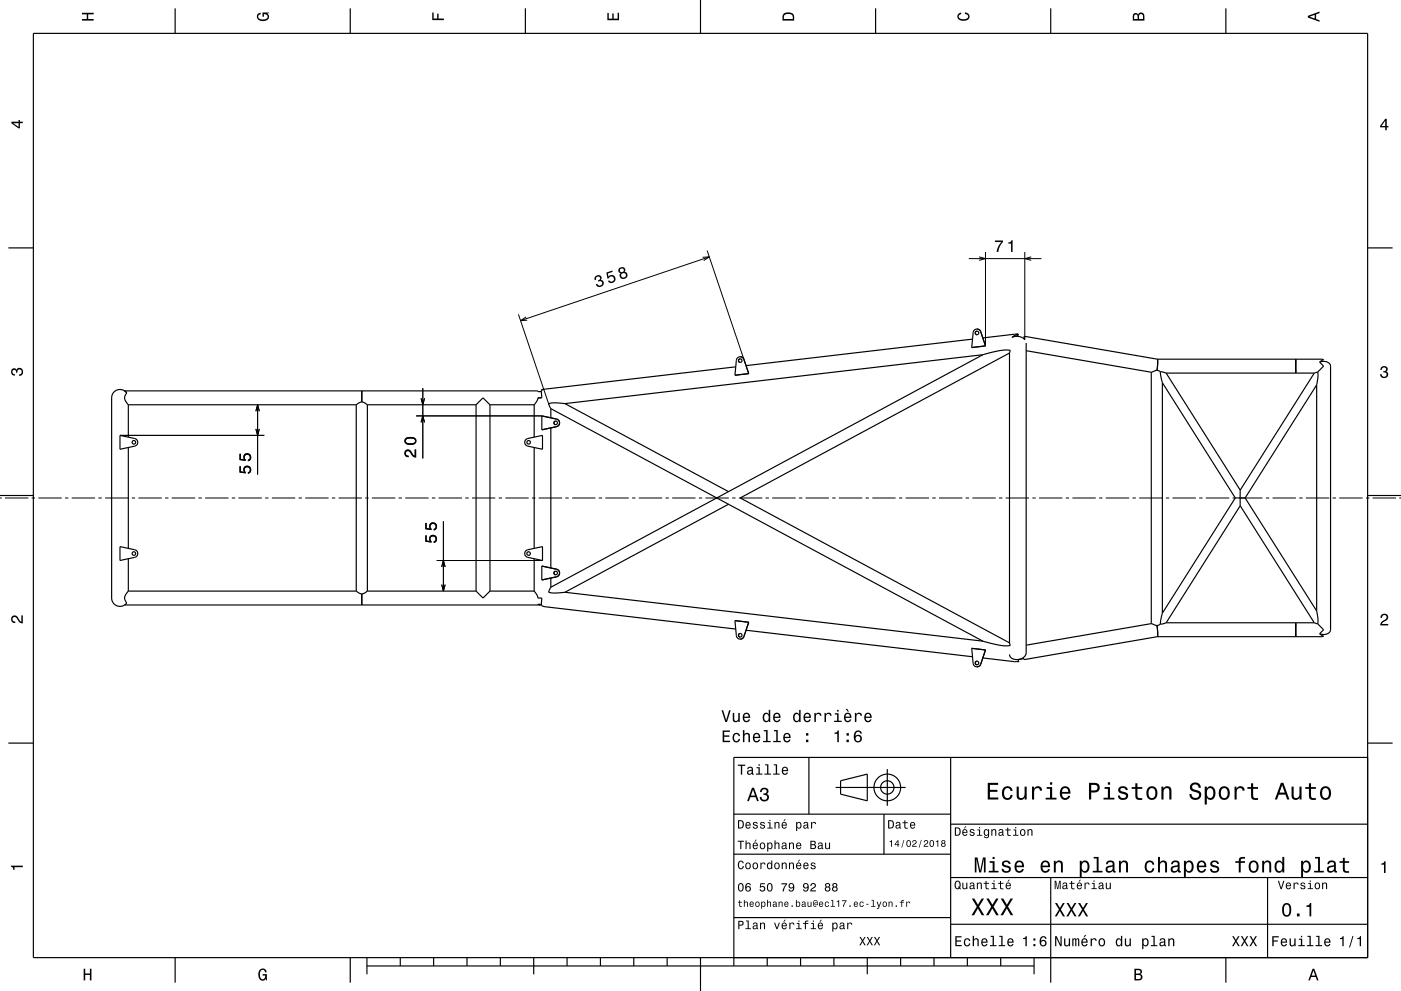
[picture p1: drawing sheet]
<svg xmlns="http://www.w3.org/2000/svg" width="420mm" height="297mm" viewBox="0 0 420 297" stroke-linecap="round" stroke-linejoin="round" font-family="sans-serif">
<g fill="none" stroke="#000" stroke-width=".3">
<path d="M210.6 77.1l2-.1-1.6 1.1M212 75.1l11 32.6M212.6 77l-56.5 19.1M290.4 77.5h21.8M293.5 77l1.9 .5-1.9 .5M295.4 75.5v28.2M307.2 75.5v26.3M309.2 77l-2 .5 2 .5M155.4 94.2l9.2 27.1M157.7 95l-1.6 1.1 2-.1M294 99.4h.1M126.2 119.4l.5 1.9 .6-1.9"/>
<path d="M126.7 116.3v21.1M223 107.7h.1M36 130.5h43.2M76.7 128.5l.5 2 .5-2M76.7 123.2l.5-1.9 .5 1.9M77.2 121.3v21M124.8 124.6h37.6M126.2 126.6l.5-2 .6 2M166.8 125.6h.1M166.8 127.9h.1M0 149.2h.5M1.5 149.2h7"/>
<path d="M9.5 149.2h1M11.5 149.2h7M19.5 149.2h1M21.5 149.2h7M29.5 149.2h1M31.5 149.2h7M39.5 149.2h1M41.5 149.2h7M49.5 149.2h1M51.5 149.2h7M59.5 149.2h1M61.5 149.2h7"/>
<path d="M69.5 149.2h1M71.5 149.2h7M79.5 149.2h1M81.5 149.2h7M89.5 149.2h1M91.5 149.2h7M99.5 149.2h1M101.5 149.2h7M109.5 149.2h1M111.5 149.2h7M119.5 149.2h1M121.5 149.2h7"/>
<path d="M129.5 149.2h1M131.5 149.2h7M132.9 156.2v20.9M139.5 149.2h1M141.5 149.2h7M149.5 149.2h1M151.5 149.2h7M159.5 149.2h1M161.5 149.2h7M169.5 149.2h1M171.5 149.2h7M179.5 149.2h1"/>
<path d="M181.5 149.2h7M189.5 149.2h1M191.5 149.2h7M199.5 149.2h1M201.5 149.2h7M209.5 149.2h1M211.5 149.2h7M219.5 149.2h1M221.5 149.2h7M229.5 149.2h1M231.5 149.2h7M239.5 149.2h1"/>
<path d="M241.5 149.2h7M249.5 149.2h1M251.5 149.2h7M259.5 149.2h1M261.5 149.2h7M269.5 149.2h1M271.5 149.2h7M279.5 149.2h1M281.5 149.2h7M289.5 149.2h1M291.5 149.2h7M299.5 149.2h1"/>
<path d="M301.5 149.2h7M309.5 149.2h1M311.5 149.2h7M319.5 149.2h1M321.5 149.2h7M329.5 149.2h1M331.5 149.2h7M339.5 149.2h1M341.5 149.2h7M349.5 149.2h1M351.5 149.2h7M359.5 149.2h1"/>
<path d="M361.5 149.2h7M369.5 149.2h1M371.5 149.2h7M379.5 149.2h1M381.5 149.2h7M389.5 149.2h1M391.5 149.2h7M399.5 149.2h1M401.5 149.2h7M409.5 149.2h1M411.5 149.2h7M419.5 149.2h.5"/>
<path d="M130.9 168h31.7M132.4 169.9l.5-1.9 .5 1.9M132.4 175.2l.5 1.9 .5-1.9M166.8 170.6h.1M166.8 172.9h.1M223 190.8h.1M294 199.1h.1M304.8 198.3h.5"/>
</g>
<g fill="none" stroke="#000" stroke-width=".35">
<path d="M10 10h400v277h-400zM52.5 2.5v7.5M105 2.5v7.5M157.5 2.5v7.5M210 0v10M262.5 2.5v7.5M315 2.5v7.5M367.5 2.5v7.5M2.5 74.3h7.5M410 74.3h7.5M292.9 98.6l-.7 .2-.4 .6-.5 4.8M292.9 98.6h.1"/>
<path d="M292.9 98.6l1 .6 1.6 4.5M38 117.8a2.5 2.5 0 0 0-2.8-.9 2.5 2.5 0 0 0-1.7 2.3v60a2.5 2.5 0 0 0 1.7 2.4 2.5 2.5 0 0 0 2.8-.9 2.31 2.31 0 0 1 .5-3.6M38 117.8a2.16 2.16 0 0 0 .2 3.2l.3 .3M108.5 117.1v3.4M162.3 117.4h-1l-.3-.3h-123.7l.7 .7M163.1 116.7l-.7 .1-.1 .2M220.3 112.5h.1M220.6 109.9l-57.4 6.7a.87 .87 0 0 0-.9 .4 .87 .87 0 0 0 0 1l.1 1.2h-1.1l-.3 .9-.9 1.2M221.9 106.9l-.7 .2-.4 .6-.5 4.8M221.9 106.9h.1M221.9 106.9l1 .6 1.6 4.5M224.5 112h.1"/>
<path d="M224.5 112l-4.2 .5M291.3 104.2h.1M291.5 101.6l-67.8 8M294.7 106.3l-125.3 14.7M294.7 106.3a17.9 17.9 0 0 1 8.2-1.3l-.3 .8v86.9M294.7 106.3l-129.6 69.7M295.4 103.7h.1M295.5 103.7l-4.2 .5M302.6 105.8l-80.7 43.4 80.7 43.5M304.8 100.2l-10.2 1.1M304.8 100.2l-1.4 .9a3.3 3.3 0 0 1 3.8 .7l-.2-.8 .2-.2 39.8 6.8M304.8 100.2l.4-.1 .1 .3z"/>
<path d="M305.1 100.3l-.7 .1M305.1 100.1l-.5 .1M305.2 100.3l-.1 .4M305.3 100.8h-.8M305.3 100.8h.1M307.6 102.8v92.9a2.78 2.78 0 0 1-2.2 1.9 2.78 2.78 0 0 1-2.7-1.1l-.1-.4M307.6 105.1l37.6 6.5M345.1 111.6v75.3M346.9 111l1 .4M346.9 111l-1.7 .6M347 107.6l-.1 3.4M347 107.6l49.8 .2-1.2 .8"/>
<path d="M347.9 111.4l.6 3.3M347.9 111.4l1.7 .4M348.5 114.7l21.8 34.5M348.5 114.7v69.1M349.6 111.8h44.4M349.6 111.8l22.2 35.1M388.5 107.6v4.2zM388.5 107.9v3.7M394 111.8l-22.2 35.1M394.7 115.4v67.7M394.7 115.4l-21.4 33.8M395 111.5l.1 1.5-.4 2.4"/>
<path d="M395 111.5l-1 .3M395.6 108.6a2.27 2.27 0 0 1 3.3 1.1v79a2.19 2.19 0 0 1-3.3 1.2M395.6 108.6l1.2 1.1-1.8 1.8M36 130.5l4.4 .9a1.17 1.17 0 0 1 .9 1.2 1.17 1.17 0 0 1-.9 1.1l-4.4 .9zM38.5 121.3v9.7M38.5 134.1v30.2M38.5 121.3h68.3M106.8 121.3v55.8M108.5 120.5l1.6 .8M108.5 120.5l-1.7 .8M110.1 121.3h32.6M110.1 121.3v55.8"/>
<path d="M142.7 121.3l2.1-2.1 2.1 2.1M142.7 121.3v55.8M146.9 121.3h13.2M146.9 121.3v55.8M157.6 131.8l.6-.4 4.4-.9v4.1l-4.4-.9a1.17 1.17 0 0 1-.6-1.9zM160.1 121.3v9.7M160.1 134.1v30.2M162.4 124.6l4.4 1a1.17 1.17 0 0 1 1 1.1 1.17 1.17 0 0 1-1 1.2l-4.4 .9M162.4 128.8h.1M162.4 124.6h.1M162.4 124.6v4.2M165.1 122.5l129.6 69.7"/>
<path d="M165.1 122.5v2.7M165.1 128.2v42M169.4 121a10.9 10.9 0 0 0-4.9 0l.6 1.5M169.4 121l49 26.3M0 148.5h10M218.4 151.1l-49 26.4M370.3 149.2h3M370.3 149.2l-21.8 34.6M371.8 149.2h.1M371.8 149.2v2.4M371.8 146.9v2.3M371.8 151.6l22.2 35"/>
<path d="M371.8 151.6l-22.2 35M373.3 149.2l21.4 33.9M410 148.5h10M36 163.8l4.4 1a1.17 1.17 0 0 1 .9 1.1 1.17 1.17 0 0 1-.9 1.1l-4.4 1zM38.5 167.4v9.7M38.5 177.1h68.3M106.8 177.1l.9 .7 .8 .2M108.5 178v3.3M110.1 177.1l-.9 .7-.7 .2M110.1 177.1h32.6M142.7 177.1l2.1 2.1 2.1-2.1M146.9 177.1h13.2"/>
<path d="M157.6 165.1l.6-.3 4.4-1v4.2l-4.4-1a1.17 1.17 0 0 1-.6-1.9zM160.1 177.1l.9 1.2 .3 .9h1.1l-.1 1.4a.79 .79 0 0 0 .1 .9 .79 .79 0 0 0 .8 .3l57.4 6.7M160.1 167.4v9.7M162.4 169.6l4.4 1a1.17 1.17 0 0 1 .9 1.1 1.17 1.17 0 0 1-.9 1.2l-4.4 .9M162.4 169.6v4.2M162.4 169.6h.1M162.4 173.8h.1M165.1 176l-.3 .5a.69 .69 0 0 0-.2 .9 .69 .69 0 0 0 .9 .3l3.9-.2M165.1 173.2v2.8M169.4 177.5l125.3 14.7M37.3 181.3h123.7l.3-.2h.7l-.5 .2M161.2 181.3h.3"/>
<path d="M161.5 181.3h.8M220.3 186l.5 4.7 .4 .6 .7 .2M220.3 186l4.2 .5M220.3 186h.1M221.9 191.5h.1M223.7 188.9l67.8 7.9M224.5 186.5h.1M224.5 186.5l-1.6 4.4-.5 .5-.5 .1M291.3 194.3l.5 4.7 .4 .6 .7 .3M291.3 194.3l4.2 .5M291.3 194.3h.1M292.9 199.9h.1"/>
<path d="M294 199.1l-.4 .5-.7 .3M294.6 197.2l9.7 1.1h1v-.7M294.7 192.2a17.8 17.8 0 0 0 8.2 1.3l-.3-.8M295.4 194.8h.1M295.5 194.8l-1.5 4.3M345.2 186.9l1.7 .6M345.2 186.9l-37.6 6.5M346.9 187.5l.1 3.3M347 190.8l-39.8 6.8-.2-.2-1.7 .3M347.9 187.1l-1 .4M348.5 183.8l-.6 3.3M349.6 186.6l-1.7 .5"/>
<path d="M349.6 186.6h44.4M388.5 186.6v4.2zM388.5 186.9v3.7M394 186.6l1 .4M394.7 183.1l.4 2.3-.1 1.6M395 187l1.8 1.7-1.2 1.2M395.6 189.9l1.2 .8-49.8 .1M2.5 222.7h7.5M242.5 227v17M250.5 236h21M252 234l8-2v8l-8-2zM266 230.5v11"/>
<path d="M285 227v60M410 222.7h7.5M410 227h-190v62.5M220 244h65M220 256h65M265 244v12M285 247h125M220 275h65M285 277h125M285 263h125M315 263v31.5M380 263v24"/>
<path d="M52.5 287v7.5M105 287v7.5M110 289.5h200M110 287v5M120 287v2.5M130 287v2.5M140 287v2.5M150 287v2.5M160 287v5M170 287v2.5M180 287v2.5M190 287v2.5"/>
<path d="M200 287v2.5M210 287v10M230 287v2.5M240 287v2.5M250 287v2.5M260 287v5M270 287v2.5M280 287v2.5M290 287v2.5M300 287v2.5M310 287v5M367.5 287v7.5"/>
<circle cx="292.9" cy="99.8" r=".54"/>
<circle cx="221.9" cy="108.1" r=".54"/>
<circle cx="40.1" cy="132.6" r=".54"/>
<circle cx="158.5" cy="132.6" r=".54"/>
<circle cx="166.6" cy="126.7" r=".54"/>
<circle cx="40.1" cy="165.9" r=".54"/>
<circle cx="158.5" cy="165.9" r=".54"/>
<circle cx="166.6" cy="171.7" r=".54"/>
<circle cx="221.9" cy="190.4" r=".54"/>
<circle cx="292.9" cy="198.7" r=".54"/>
<circle cx="266" cy="236" r="4"/>
<circle cx="266" cy="236" r="2"/>
</g>
<g fill="#000">
<path d="M24.6 3.8h3.5v.5h-1.7v1.4h1.7v.5h-3.5v-.5h1.4v-1.4h-1.4z" fill-rule="evenodd"/>
<path d="M77.3 4.2l.8-.4v.5l-.3 .1a.68 .68 0 0 0-.4 .6 .68 .68 0 0 0 .4 .6 1.68 1.68 0 0 0 2.4-.6 .93 .93 0 0 0-1.1-.8v.8h-.4v-1.3h1.9v.3l-.5 .1 .4 .4a1.19 1.19 0 0 1-.9 1.7 1.9 1.9 0 0 1-2.6-1.3z" fill-rule="evenodd"/>
<path d="M129.6 3.8h.4v1.8h1.1v-1.5h.4v1.5h1.6v.4h-3.5z" fill-rule="evenodd"/>
<path d="M182.1 3.9h.4v1.7h1.1v-1.6h.4v1.6h1.2v-1.8h.4v2.3h-3.5z" fill-rule="evenodd"/>
<path d="M235 4a2.21 2.21 0 0 0-.4 2.2h3.5v-1.2a1.92 1.92 0 0 0-3.1-1zM235.3 4.4l.4-.2a1.44 1.44 0 0 1 2 .8v.7h-2.7l.1-1z" fill-rule="evenodd"/>
<path d="M287.3 4.2l.8-.4v.4l-.3 .1a.66 .66 0 0 0-.4 .6 .66 .66 0 0 0 .4 .6 1.69 1.69 0 0 0 2.5-.5 .9 .9 0 0 0-1-.8v-.5a1.24 1.24 0 0 1 1.4 1.1 1.24 1.24 0 0 1-1.1 1.4 1.93 1.93 0 0 1-2.6-1.2z" fill-rule="evenodd"/>
<path d="M339.8 4.2l-.2 2h3.5v-1.4a.98 .98 0 0 0-.7-1 .98 .98 0 0 0-1.2 .6 .84 .84 0 0 0-1.4-.2zM340.1 4.5l.4-.1 .4 .1 .1 1.2h-1zM341.6 4.4l.4-.2a.58 .58 0 0 1 .7 .7v.8h-1.2z" fill-rule="evenodd"/>
<path d="M392.1 4.7v.6l3.5 1.2v-.4l-1-.4v-1.4l1-.4v-.4zM392.6 5l1.5-.5v1z" fill-rule="evenodd"/>
<path d="M3.4 36.5v.4l2.1 1.6h.5v-1.6h.8v-.4h-.8v-.5h-.4v.5zM4 36.9h1.6v1.1z" fill-rule="evenodd"/>
<path d="M415.3 35.6l-1.6 2.1v.5h1.6v.8h.4v-.8h.5v-.4h-.5v-2.2zM415.3 36.2v1.6h-1.1z" fill-rule="evenodd"/>
<path d="M298.3 72.1v.4h1.9a5.2 5.2 0 0 0-1.4 3h.5a5.3 5.3 0 0 1 1.4-3v-.4zM302.3 72.7v.3h.8v2.5h.5v-3.5h-.4a.78 .78 0 0 1-.9 .7z" fill-rule="evenodd"/>
<path d="M178.6 82.8l-.4 .7 .1 .5 .4-.2a.62 .62 0 0 1 .1-.8 .62 .62 0 0 1 .8 0 .62 .62 0 0 1 .1 .8l-.5 .2 .2 .4a.72 .72 0 0 1 1 .1 .72 .72 0 0 1-.2 1.1 .72 .72 0 0 1-1-.2l-.1-.3-.5 .1a1.18 1.18 0 0 0 1.8 .7 1.18 1.18 0 0 0 0-2h-.3a.97 .97 0 0 0-.2-1.4 .97 .97 0 0 0-1.3 .3zM181.8 81.7l.3 1.8 .4-.1a.8 .8 0 0 1 1.1-.6 .8 .8 0 0 1 .3 1.2 .8 .8 0 0 1-1.2 0l-.5 .2a1.21 1.21 0 0 0 1.8 .5 1.21 1.21 0 0 0 .2-1.8 1.21 1.21 0 0 0-1.8 0l-.2-.9 1.5-.5-.1-.4zM185.7 80.3a.84 .84 0 0 0-.4 .9 .84 .84 0 0 0 .8 .7 1.09 1.09 0 0 0 .3 1.6 1.09 1.09 0 0 0 1.5-.6 1.09 1.09 0 0 0-.7-1.4 .96 .96 0 0 0-.1-1.4 .96 .96 0 0 0-1.4 .2zM186.2 82.5a.71 .71 0 0 1 1.4 0 .71 .71 0 0 1-1.4 0zM185.8 81a.6 .6 0 0 1 1.2 0 .6 .6 0 0 1-1.2 0z" fill-rule="evenodd"/>
<path d="M3.6 110.6a.86 .86 0 0 1 1.4 .2 1.18 1.18 0 0 1 2 .3 1.18 1.18 0 0 1-1.3 1.6v-.5a.72 .72 0 0 0 .9-.6 .72 .72 0 0 0-.8-.8 .72 .72 0 0 0-.6 .9h-.4a.62 .62 0 0 0-.4-.8 .62 .62 0 0 0-.8 .5 .62 .62 0 0 0 .5 .7h.4l-.1 .5a1.17 1.17 0 0 1-1-.7 1.17 1.17 0 0 1 .2-1.3z" fill-rule="evenodd"/>
<path d="M414.1 110a1.01 1.01 0 0 1 1.5-.2 1.01 1.01 0 0 1 0 1.6 1.12 1.12 0 0 1 .4 1.5 1.12 1.12 0 0 1-1.6 .3l-.6-.5-.1-.6h.5a.72 .72 0 0 0 .7 .9 .72 .72 0 0 0 .7-.8 .72 .72 0 0 0-.9-.6v-.4a.62 .62 0 0 0 .8-.4 .62 .62 0 0 0-.5-.8 .62 .62 0 0 0-.7 .5v.4h-.5z" fill-rule="evenodd"/>
<path d="M121.5 135a1.2 1.2 0 0 0-.2 1.4 1.2 1.2 0 0 0 1.2 .6v-.4a.71 .71 0 0 1-.8-.5 .71 .71 0 0 1 .5-.9 .71 .71 0 0 1 .8 .5l.2 .3a1.63 1.63 0 0 0 1.6 1.1v-2.4h-.5v1.9l-.4-.3-.7-1.2a1.1 1.1 0 0 0-1.7-.1zM121.7 131.2a1.13 1.13 0 0 0-.4 1.3 1.13 1.13 0 0 0 1 .8 1.9 1.9 0 0 0 2.6-1.2 2.03 2.03 0 0 0-3.2-.9zM121.7 131.8a2.37 2.37 0 0 1 2.7 0v.7a2.38 2.38 0 0 1-2.7 0z" fill-rule="evenodd"/>
<path d="M121.5 135a1.2 1.2 0 0 0-.2 1.4 1.2 1.2 0 0 0 1.2 .6v-.4a.71 .71 0 0 1-.8-.5 .71 .71 0 0 1 .5-.9 .71 .71 0 0 1 .8 .5l.2 .3a1.63 1.63 0 0 0 1.6 1.1v-2.4h-.5v1.9l-.4-.3-.7-1.2a1.1 1.1 0 0 0-1.7-.1zM121.7 131.2a1.13 1.13 0 0 0-.4 1.3 1.13 1.13 0 0 0 1 .8 1.9 1.9 0 0 0 2.6-1.2 2.03 2.03 0 0 0-3.2-.9zM121.7 131.8a2.37 2.37 0 0 1 2.7 0v.7a2.38 2.38 0 0 1-2.7 0z" fill-rule="evenodd"/>
<path d="M71.8 139.7v1.9l1.9 .3v-.4a.8 .8 0 0 1-.3-1.3 .8 .8 0 0 1 1.3 .1 .8 .8 0 0 1-.4 1.2v.5a1.21 1.21 0 0 0 1.1-1.5 1.21 1.21 0 0 0-1.7-.8 1.21 1.21 0 0 0-.5 1.7l-1-.1v-1.6zM71.8 136v1.9l1.9 .2v-.4a.8 .8 0 0 1-.3-1.2 .8 .8 0 0 1 1.3 .1 .8 .8 0 0 1-.4 1.2v.5a1.21 1.21 0 0 0 1.1-1.6 1.21 1.21 0 0 0-1.7-.8 1.21 1.21 0 0 0-.5 1.8l-1-.2v-1.5z" fill-rule="evenodd"/>
<path d="M71.8 139.7v1.9l1.9 .3v-.4a.8 .8 0 0 1-.3-1.3 .8 .8 0 0 1 1.3 .1 .8 .8 0 0 1-.4 1.2v.5a1.21 1.21 0 0 0 1.1-1.5 1.21 1.21 0 0 0-1.7-.8 1.21 1.21 0 0 0-.5 1.7l-1-.1v-1.6zM71.8 136v1.9l1.9 .2v-.4a.8 .8 0 0 1-.3-1.2 .8 .8 0 0 1 1.3 .1 .8 .8 0 0 1-.4 1.2v.5a1.21 1.21 0 0 0 1.1-1.6 1.21 1.21 0 0 0-1.7-.8 1.21 1.21 0 0 0-.5 1.8l-1-.2v-1.5z" fill-rule="evenodd"/>
<path d="M127.5 160.5v1.8l1.9 .3v-.4a.8 .8 0 0 1-.3-1.2 .8 .8 0 0 1 1.3 0 .8 .8 0 0 1-.4 1.2v.5a1.21 1.21 0 0 0 1.1-1.5 1.21 1.21 0 0 0-1.7-.8 1.21 1.21 0 0 0-.5 1.7l-1-.1v-1.5zM127.5 156.7v1.9l1.9 .3v-.4a.8 .8 0 0 1-.3-1.3 .8 .8 0 0 1 1.3 .1 .8 .8 0 0 1-.4 1.2v.5a1.21 1.21 0 0 0 1.1-1.5 1.21 1.21 0 0 0-1.7-.8 1.21 1.21 0 0 0-.5 1.7l-1-.1v-1.6z" fill-rule="evenodd"/>
<path d="M127.5 160.5v1.8l1.9 .3v-.4a.8 .8 0 0 1-.3-1.2 .8 .8 0 0 1 1.3 0 .8 .8 0 0 1-.4 1.2v.5a1.21 1.21 0 0 0 1.1-1.5 1.21 1.21 0 0 0-1.7-.8 1.21 1.21 0 0 0-.5 1.7l-1-.1v-1.5zM127.5 156.7v1.9l1.9 .3v-.4a.8 .8 0 0 1-.3-1.3 .8 .8 0 0 1 1.3 .1 .8 .8 0 0 1-.4 1.2v.5a1.21 1.21 0 0 0 1.1-1.5 1.21 1.21 0 0 0-1.7-.8 1.21 1.21 0 0 0-.5 1.7l-1-.1v-1.6z" fill-rule="evenodd"/>
<path d="M3.6 184.7a1.22 1.22 0 0 1 2 .8l.8 .8v-1.9h.4v2.4a2.76 2.76 0 0 1-2-1.8 .69 .69 0 0 0-1.1 .5 .69 .69 0 0 0 .9 .8v.4a1.19 1.19 0 0 1-1.2-.6 1.19 1.19 0 0 1 .2-1.4z" fill-rule="evenodd"/>
<path d="M414.2 184.2a1.18 1.18 0 0 1 1.9 .3 1.18 1.18 0 0 1-1 1.7l-.8 .8h1.9v.4h-2.4a2.76 2.76 0 0 1 1.8-2 .69 .69 0 0 0-.5-1.1 .69 .69 0 0 0-.8 .9h-.4z" fill-rule="evenodd"/>
<path d="M216.3 212.9l1.1 3.5h.5l1.2-3.5h-.5l-.9 3-.9-3zM219.7 213.7v1.7a.89 .89 0 0 0 .6 1 .89 .89 0 0 0 1.1-.4v.4h.4v-2.7h-.5v1.5a.64 .64 0 0 1-.4 .8 .64 .64 0 0 1-.8-.3v-2zM223 214a1.45 1.45 0 0 0-.3 1.6 1.45 1.45 0 0 0 1.4 .8l.7-.8h-.4l-.6 .5a.76 .76 0 0 1-.7-1h1.8a1.16 1.16 0 0 0-.5-1.3 1.16 1.16 0 0 0-1.4 .2zM223.3 214.2l.2-.2a.66 .66 0 0 1 .7 .1 .66 .66 0 0 1 .2 .7h-1.3zM228.9 214a1.49 1.49 0 0 0-.3 1.5 1.49 1.49 0 0 0 1.3 .9l.6-.4v.4h.4v-3.6h-.4v1.3a.89 .89 0 0 0-1.6-.1zM229.3 214.2a.62 .62 0 0 1 .7-.2 .62 .62 0 0 1 .4 .6 .91 .91 0 0 1 0 1 .91 .91 0 0 1-.9 .4l-.4-.5zM232.1 214a1.45 1.45 0 0 0-.3 1.6 1.45 1.45 0 0 0 1.5 .8l.6-.8h-.4l-.6 .5a.76 .76 0 0 1-.7-1h1.8a1.16 1.16 0 0 0-.5-1.3 1.16 1.16 0 0 0-1.4 .2zM232.4 214.2l.2-.2a.66 .66 0 0 1 .7 .1 .66 .66 0 0 1 .2 .7h-1.3zM238 214a1.49 1.49 0 0 0-.2 1.5 1.49 1.49 0 0 0 1.2 .9l.6-.4v.4h.4v-3.6h-.4v1.3a.89 .89 0 0 0-1.6-.1zM238.4 214.2a.62 .62 0 0 1 .7-.2 .62 .62 0 0 1 .4 .6 .91 .91 0 0 1 .1 1 .91 .91 0 0 1-1 .4l-.4-.5zM241.2 214a1.46 1.46 0 0 0-.3 1.6 1.46 1.46 0 0 0 1.5 .8l.7-.8h-.5l-.6 .5a.76 .76 0 0 1-.7-1h1.8a1.17 1.17 0 0 0-.5-1.3 1.17 1.17 0 0 0-1.4 .2zM241.5 214.2l.2-.2a.66 .66 0 0 1 .7 .1 .66 .66 0 0 1 .2 .7h-1.3zM244.1 213.7v2.7h.5v-1.6a.66 .66 0 0 1 .3-.8 .66 .66 0 0 1 .9 .3v.2h.5a.89 .89 0 0 0-.7-.9 .89 .89 0 0 0-1.1 .5v-.4zM247.2 213.7v2.7h.4v-1.6a.66 .66 0 0 1 .4-.8 .66 .66 0 0 1 .8 .3v.2h.5a.89 .89 0 0 0-.7-.9 .89 .89 0 0 0-1 .5v-.4zM250.3 213.8v.3h.7v1.9h-.9v.4h2.2v-.4h-.9v-2.2zM250.9 212.8v.5h.5v-.5zM253.5 212.4l.7 .9h.3l-.5-.9zM253.3 214a1.45 1.45 0 0 0-.2 1.6 1.45 1.45 0 0 0 1.4 .8l.7-.8h-.4l-.6 .5a.76 .76 0 0 1-.7-1h1.7a1.16 1.16 0 0 0-.4-1.3 1.16 1.16 0 0 0-1.5 .2zM253.7 214.2l.2-.2a.66 .66 0 0 1 .7 .1 .66 .66 0 0 1 .2 .7h-1.3zM256.3 213.7v2.7h.4v-1.6a.66 .66 0 0 1 .4-.8 .66 .66 0 0 1 .8 .3l.1 .2h.4a.89 .89 0 0 0-.7-.9 .89 .89 0 0 0-1 .5v-.4zM259.4 214a1.45 1.45 0 0 0-.3 1.6 1.45 1.45 0 0 0 1.5 .8l.7-.8h-.5l-.6 .5a.76 .76 0 0 1-.7-1h1.8a1.17 1.17 0 0 0-.5-1.3 1.17 1.17 0 0 0-1.4 .2zM259.7 214.2l.2-.2a.66 .66 0 0 1 .7 .1 .66 .66 0 0 1 .3 .7h-1.4z" fill-rule="evenodd"/>
<path d="M216.6 218.9v3.5h2.3v-.4h-1.8v-1.2h1.6v-.4h-1.6v-1.1h1.7v-.4zM219.9 220a1.45 1.45 0 0 0-.2 1.7 1.45 1.45 0 0 0 1.5 .7l.6-.5 .1-.4h-.5l-.4 .6a1.01 1.01 0 0 1-.9-1 1.01 1.01 0 0 1 .9-1l.4 .5h.5a1.09 1.09 0 0 0-.8-1 1.09 1.09 0 0 0-1.2 .4zM222.7 218.8v3.6h.5v-1.5a.63 .63 0 0 1 .4-.8 .63 .63 0 0 1 .8 .3v2h.4v-1.8a.88 .88 0 0 0-.6-.9 .88 .88 0 0 0-1 .4v-1.3zM226 220a1.46 1.46 0 0 0-.3 1.6 1.46 1.46 0 0 0 1.5 .9l.7-.9h-.5l-.6 .5a.76 .76 0 0 1-.7-.9h1.8a1.17 1.17 0 0 0-.5-1.4 1.17 1.17 0 0 0-1.4 .2zM226.3 220.2l.2-.1a.66 .66 0 0 1 .7 .1 .66 .66 0 0 1 .3 .6h-1.4zM229 218.8v.4h.7v2.8h-.9v.4h2.2v-.4h-.9v-3.2zM232 218.8v.4h.7v2.8h-.9v.4h2.3v-.4h-.9v-3.2zM235.1 220a1.45 1.45 0 0 0-.3 1.6 1.45 1.45 0 0 0 1.5 .9l.7-.9h-.5l-.5 .5a.76 .76 0 0 1-.7-.9h1.7a1.17 1.17 0 0 0-.5-1.4 1.17 1.17 0 0 0-1.4 .2zM235.4 220.2l.3-.1a.67 .67 0 0 1 .6 .1 .67 .67 0 0 1 .3 .6h-1.3zM241.6 221.7v.7h.7v-.7zM241.6 219.7v.8h.7v-.8z" fill-rule="evenodd"/>
<path d="M221.2 229.2v.3h.9v2.7h.4v-2.7h.9v-.3zM224.3 230l-.3 .5h.4a.47 .47 0 0 1 .5-.4 .47 .47 0 0 1 .4 .6l-.2 .1a.78 .78 0 0 0-1.1 .4 .78 .78 0 0 0 .6 1l.8-.3 .1 .2 .5 .1v-.3l-.3-.1v-1.3a.87 .87 0 0 0-.6-.7 .87 .87 0 0 0-.8 .2zM224.4 231.3l.9-.3v.4a.51 .51 0 0 1-.5 .5 .51 .51 0 0 1-.5-.5zM226.8 229.9v.3h.6v1.6h-.8v.4h2v-.4h-.8v-1.9zM227.4 229.1v.4h.4v-.4zM229.4 229.1v.3h.6v2.4h-.8v.4h1.9v-.4h-.8v-2.7zM232 229.1v.3h.6v2.4h-.8v.4h1.9v-.4h-.7v-2.7zM234.6 230.1a1.24 1.24 0 0 0-.2 1.4 1.24 1.24 0 0 0 1.2 .7l.6-.7h-.3l-.6 .4a.64 .64 0 0 1-.5-.8h1.5v-.2a.96 .96 0 0 0-.5-1 .96 .96 0 0 0-1.2 .2zM234.9 230.3l.7-.2 .3 .7h-1.1z" fill-rule="evenodd"/>
<path d="M250.2 219.6v.3h.8v2.5h.5v-3.5h-.4a.78 .78 0 0 1-.9 .7zM253.8 221.7v.7h.7v-.7zM253.8 219.7v.8h.7v-.8zM256.5 219.2a2.39 2.39 0 0 0 .2 3.2 1.16 1.16 0 0 0 1.5-.3 1.16 1.16 0 0 0-.2-1.6 1.16 1.16 0 0 0-1.6 .1 1.02 1.02 0 0 1 .9-1.3l.4 .2 .2 .4h.5a1.12 1.12 0 0 0-.8-1 1.12 1.12 0 0 0-1.1 .3zM256.4 221.4a.75 .75 0 0 1 1.5 0 .75 .75 0 0 1-1.5 0z" fill-rule="evenodd"/>
<path d="M296.1 234.6v5h3.2v-.6h-2.5v-1.7h2.2v-.6h-2.2v-1.5h2.4v-.6zM300.8 236.2a2.18 2.18 0 0 0 1.2 3.6 1.51 1.51 0 0 0 1.6-1.6h-.6a.95 .95 0 0 1-.9 1 .95 .95 0 0 1-1-.9 1.6 1.6 0 0 1 .9-2.1 .86 .86 0 0 1 .9 .8h.7a1.56 1.56 0 0 0-1.1-1.3 1.56 1.56 0 0 0-1.7 .5zM304.8 235.8v2.5a1.27 1.27 0 0 0 .9 1.4 1.27 1.27 0 0 0 1.5-.7v.6h.6v-3.8h-.6v2.2a.92 .92 0 0 1-.6 1.1 .92 .92 0 0 1-1.2-.4v-2.9zM309.4 235.8v3.8h.6v-2.2a.95 .95 0 0 1 .5-1.1 .95 .95 0 0 1 1.2 .3l.1 .4h.6a1.28 1.28 0 0 0-1-1.4 1.28 1.28 0 0 0-1.4 .8v-.6zM313.8 235.9v.5h1v2.7h-1.3v.5h3.2v-.5h-1.3v-3.2zM314.8 234.4v.8h.6v-.8zM318.1 236.2a2.2 2.2 0 0 0 1.2 3.6 1.51 1.51 0 0 0 1.5-1.3h-.6l-.3 .5-.5 .2a1.08 1.08 0 0 1-1-1.3h2.5a1.66 1.66 0 0 0-.7-2 1.66 1.66 0 0 0-2.1 .3zM318.6 236.5a.94 .94 0 0 1 1.2-.2 .94 .94 0 0 1 .5 1h-1.9zM326.5 234.6v5h.6v-2.1a1.92 1.92 0 0 0 2.6-1.4 1.33 1.33 0 0 0-1.5-1.5zM327.1 235.2a1.6 1.6 0 0 1 1.8 .5 .86 .86 0 0 1 0 .9 .86 .86 0 0 1-.9 .3h-.9zM331.1 235.9v.5h1v2.7h-1.3v.5h3.3v-.5h-1.3v-3.2zM332.1 234.4v.8h.7v-.8zM335.6 235.9a1.08 1.08 0 0 0-.3 1.2 1.08 1.08 0 0 0 1 .7l1.2 .5a.91 .91 0 0 1-.8 1 .91 .91 0 0 1-1-.9h-.6a1.52 1.52 0 0 0 1.7 1.3 1.52 1.52 0 0 0 1.3-1.7l-.5-.5-1.6-.4a.76 .76 0 0 1 .6-1 .76 .76 0 0 1 .9 .7h.6a1.47 1.47 0 0 0-1-1.2 1.47 1.47 0 0 0-1.5 .3zM340.4 234.7v1.2h-1.1v.5h1.1v2.6a1.49 1.49 0 0 0 2 .7v-.5a.97 .97 0 0 1-1.4-.5v-2.3h1.4v-.5h-1.4v-1.2zM344.1 236.2a2.18 2.18 0 0 0 1.2 3.6 2.12 2.12 0 0 0 1.7-2.1 2.12 2.12 0 0 0-1.7-2.1l-.7 .2zM344.6 236.6a.96 .96 0 0 1 1-.4 .96 .96 0 0 1 .7 .8 1.59 1.59 0 0 1-1 2.2 1.67 1.67 0 0 1-.7-2.6zM348.2 235.8v3.8h.6v-2.2a.91 .91 0 0 1 .6-1.1 .91 .91 0 0 1 1.1 .5v2.8h.7v-2.5a1.27 1.27 0 0 0-.9-1.4 1.27 1.27 0 0 0-1.5 .6v-.5zM357.1 234.9a1.37 1.37 0 0 0-.3 1.5 1.37 1.37 0 0 0 1.3 .9 1.1 1.1 0 0 1 1.3 1.3 1.19 1.19 0 0 1-1.3 .5 1.19 1.19 0 0 1-.9-1.1h-.7a1.73 1.73 0 0 0 2.2 1.8 1.73 1.73 0 0 0 1-2.6l-1.1-.4a1.02 1.02 0 0 1-1.2-.9 .99 .99 0 0 1 1.1-.8 .99 .99 0 0 1 .8 1h.7a1.66 1.66 0 0 0-1-1.6 1.66 1.66 0 0 0-1.9 .4zM361.2 235.8v5.3h.6v-2.1a1.32 1.32 0 0 0 1.4 .7 1.32 1.32 0 0 0 1.1-1.1 2.15 2.15 0 0 0-1.4-3l-.6 .2-.5 .5v-.5zM362.1 236.6a.9 .9 0 0 1 .9-.4 .9 .9 0 0 1 .7 .8 1.61 1.61 0 0 1-.9 2.2 1.69 1.69 0 0 1-.7-2.6zM365.8 236.2a2.18 2.18 0 0 0 1.2 3.6 2.16 2.16 0 0 0 1.8-1.8 2.16 2.16 0 0 0-1.1-2.2h-1.4zM366.3 236.6a.96 .96 0 0 1 1-.4 .96 .96 0 0 1 .7 .8 1.59 1.59 0 0 1-1 2.2 1.67 1.67 0 0 1-.7-2.6zM370.1 235.8v3.8h.6v-2.2a.95 .95 0 0 1 .5-1.1 .95 .95 0 0 1 1.2 .3l.1 .4h.6a1.28 1.28 0 0 0-1-1.4 1.28 1.28 0 0 0-1.4 .8v-.6zM375.1 234.7v1.2h-1.1v.5h1.1v2.6a1.49 1.49 0 0 0 2 .7v-.5a.98 .98 0 0 1-1.4-.5v-2.3h1.4v-.5h-1.4v-1.2zM384 234.6l-1.8 5h.6l.6-1.5h2l.5 1.5h.7l-1.9-5zM384.4 235.3l.7 2.2h-1.5zM387.2 235.8v2.5a1.27 1.27 0 0 0 .9 1.4 1.27 1.27 0 0 0 1.5-.7v.6h.6v-3.8h-.6v2.2a.92 .92 0 0 1-.6 1.1 .92 .92 0 0 1-1.1-.4l-.1-2.9zM392.4 234.7v1.2h-1.1v.5h1.1v2.6a1.49 1.49 0 0 0 2.1 .7v-.5a.97 .97 0 0 1-1.4-.5l-.1-2.3h1.5v-.5h-1.5v-1.2zM396.1 236.2a2.18 2.18 0 0 0 1.3 3.6 2.16 2.16 0 0 0 1.7-1.8 2.16 2.16 0 0 0-1-2.2h-1.4zM396.6 236.6a.96 .96 0 0 1 1-.4 .96 .96 0 0 1 .7 .8 1.59 1.59 0 0 1-.9 2.2 1.67 1.67 0 0 1-.8-2.6z" fill-rule="evenodd"/>
<path d="M3.3 259.4h3.5v.5h-2.5v.8h-.3a.77 .77 0 0 0-.7-.9z" fill-rule="evenodd"/>
<path d="M221.2 252v.3h.7v2.2h.3v-2.2h.8v-.3zM223.5 251.9v2.6h.3v-1.1a.45 .45 0 0 1 .4-.7 .45 .45 0 0 1 .5 .6v1.2h.3v-1.3a.63 .63 0 0 0-.4-.7 .63 .63 0 0 0-.8 .3v-.9zM226.5 251.7l-.3 .6 .7-.6zM225.8 252.7a.98 .98 0 0 0-.2 1.3 .98 .98 0 0 0 1.3 .4l.3-.5-1 .3-.2-.6 1.2-.2a.8 .8 0 0 0-.4-.8 .8 .8 0 0 0-1 .1zM226.1 252.9l.5-.1 .3 .5h-.9zM228 252.7a.98 .98 0 0 0-.2 1.4 .98 .98 0 0 0 1.4 .2 .98 .98 0 0 0 .2-1.4 .98 .98 0 0 0-1.4-.2zM228.2 252.9l.2-.1a.71 .71 0 0 1 .7 .7 .71 .71 0 0 1-.7 .7l-.3-.4zM230 252.5v2.7h.3v-1l.1 .1a.67 .67 0 0 0 .7 .2 .67 .67 0 0 0 .5-.6 .91 .91 0 0 0-.1-1 .91 .91 0 0 0-1-.3l-.2 .2v-.3zM230.4 252.9l.2-.1a.7 .7 0 0 1 .7 .7 .7 .7 0 0 1-.7 .7l-.3-.4zM232.2 251.9v2.6h.3v-1.1a.45 .45 0 0 1 .4-.7 .45 .45 0 0 1 .5 .6v1.2h.3v-1.3a.63 .63 0 0 0-.4-.7 .63 .63 0 0 0-.8 .3v-.9zM234.6 252.6l-.2 .5h.3a.39 .39 0 0 1 .4-.4 .39 .39 0 0 1 .3 .6 .73 .73 0 0 0-.9 .2 .73 .73 0 0 0 .1 1l.9-.3 .1 .2 .4 .1-.2-1.4a.72 .72 0 0 0-.5-.6 .72 .72 0 0 0-.7 .1zM234.7 253.7l.8-.2v.3a.42 .42 0 0 1-.4 .5 .42 .42 0 0 1-.5-.5zM236.5 252.5v2h.3v-1.1a.45 .45 0 0 1 .4-.7 .45 .45 0 0 1 .5 .6v1.2h.3v-1.3a.64 .64 0 0 0-.4-.7 .64 .64 0 0 0-.8 .3v-.3zM238.9 252.7a.98 .98 0 0 0-.3 1.3 .98 .98 0 0 0 1.3 .4l.3-.5-.9 .3-.3-.6 1.2-.2a.8 .8 0 0 0-.4-.8 .8 .8 0 0 0-.9 .1zM239.1 252.9l.5-.1 .3 .5h-.9zM242.9 252v2.5h1a.7 .7 0 0 0 .8-.6 .7 .7 0 0 0-.5-.8l.4-.5a.62 .62 0 0 0-.8-.6zM243.3 252.3h.5a.38 .38 0 0 1 .4 .4 .38 .38 0 0 1-.4 .3h-.5zM243.3 253.3h.5a.44 .44 0 0 1 .5 .4 .44 .44 0 0 1-.5 .5h-.5zM245.4 252.6l-.2 .5h.3a.39 .39 0 0 1 .5-.4 .39 .39 0 0 1 .2 .6 .73 .73 0 0 0-.9 .2 .73 .73 0 0 0 .2 1l.8-.3 .1 .2 .4 .1-.2-1.4a.72 .72 0 0 0-.5-.6 .72 .72 0 0 0-.7 .1zM245.5 253.7l.8-.2v.3a.42 .42 0 0 1-.4 .5 .42 .42 0 0 1-.4-.5zM247.4 252.5v1.3a.63 .63 0 0 0 .4 .7 .63 .63 0 0 0 .7-.3v.3h.4v-2h-.4v1.4l-.5 .4-.3-.3v-1.5z" fill-rule="evenodd"/>
<path d="M221.2 245.8v2.5h.9a1.28 1.28 0 0 0 1-1.2 1.28 1.28 0 0 0-1-1.3zM221.6 246.1a.96 .96 0 0 1 1.1 1 .96 .96 0 0 1-1.1 .9zM223.7 246.6a.98 .98 0 0 0-.2 1.3 .98 .98 0 0 0 1.3 .3l.2-.4-.9 .3-.3-.7 1.3-.1a.8 .8 0 0 0-.5-.9 .8 .8 0 0 0-.9 .2zM223.9 246.7l.6-.1 .2 .6h-.9zM225.9 246.5l-.2 .4 .1 .3 1 .4a.43 .43 0 0 1-.4 .5 .43 .43 0 0 1-.4-.4h-.3a.7 .7 0 0 0 .9 .7 .7 .7 0 0 0 .3-1.1l-.8-.3a.38 .38 0 0 1 .3-.5 .38 .38 0 0 1 .4 .4h.3l-.4-.6zM228 246.5l-.1 .4 .1 .3 1 .4a.43 .43 0 0 1-.4 .5 .43 .43 0 0 1-.5-.4h-.3a.7 .7 0 0 0 1 .7 .7 .7 0 0 0 .2-1.1l-.7-.3a.38 .38 0 0 1 .3-.5 .38 .38 0 0 1 .4 .4h.3l-.4-.6zM230.2 246.4v.3h.5v1.3h-.7v.3h1.6v-.3h-.6v-1.6zM230.7 245.7v.4h.3v-.4zM232.2 246.4v1.9h.3v-1.1a.45 .45 0 0 1 .4-.6 .45 .45 0 0 1 .5 .5v1.2h.3v-1.3a.63 .63 0 0 0-.5-.7 .63 .63 0 0 0-.7 .4v-.3zM235.2 245.5l-.4 .6 .8-.6zM234.5 246.6a.98 .98 0 0 0-.2 1.3 .98 .98 0 0 0 1.3 .3l.3-.4-1 .3-.3-.7 1.3-.1a.8 .8 0 0 0-.4-.9 .8 .8 0 0 0-1 .2zM234.8 246.7l.5-.1 .3 .6h-1zM238.7 246.4v2.7h.3v-1.1l.1 .2a.67 .67 0 0 0 .7 .1 .67 .67 0 0 0 .4-.5 .91 .91 0 0 0 0-1.1 .91 .91 0 0 0-1-.3l-.2 .3v-.3zM239.1 246.8l.2-.2a.7 .7 0 0 1 .7 .7 .7 .7 0 0 1-.7 .7l-.3-.3zM241.1 246.5l-.2 .4h.3a.39 .39 0 0 1 .4-.3 .39 .39 0 0 1 .3 .5 .73 .73 0 0 0-.9 .3 .73 .73 0 0 0 .1 .9l.9-.2 .1 .2h.4l-.2-1.4a.73 .73 0 0 0-.5-.6 .73 .73 0 0 0-.7 .2zM241.2 247.6l.8-.3v.3a.42 .42 0 0 1-.4 .5 .42 .42 0 0 1-.5-.5zM243.1 246.4v1.9h.4l.1-1.6 .5-.1 .2 .4h.4a.64 .64 0 0 0-.5-.7 .64 .64 0 0 0-.8 .4v-.3z" fill-rule="evenodd"/>
<path d="M221.4 258.2a1.33 1.33 0 0 0-.2 1.5 1.33 1.33 0 0 0 1.3 .8l.5-1h-.3l-.4 .7a1.04 1.04 0 0 1-.8-.9 1.04 1.04 0 0 1 .6-1.1l.5 .5h.4a.85 .85 0 0 0-.6-.8 .85 .85 0 0 0-1 .3zM223.6 258.7a.98 .98 0 0 0-.1 1.4 .98 .98 0 0 0 1.4 .2 .98 .98 0 0 0 .1-1.4 .98 .98 0 0 0-1.4-.2zM223.9 258.9l.1-.1a.71 .71 0 0 1 .8 .7 .71 .71 0 0 1-.8 .7l-.2-.4zM225.8 258.7a.98 .98 0 0 0-.1 1.4 .98 .98 0 0 0 1.3 .2 .98 .98 0 0 0 .2-1.4 .98 .98 0 0 0-1.4-.2zM226 258.9l.2-.1a.71 .71 0 0 1 .7 .7 .71 .71 0 0 1-.7 .7l-.3-.4zM228 258.5v2h.3l.1-1.6 .5-.1 .3 .3h.3a.64 .64 0 0 0-.5-.6 .64 .64 0 0 0-.7 .4v-.4zM230.1 258.7l-.2 .4a.91 .91 0 0 0 .1 1 .91 .91 0 0 0 1 .3l.2-.2v.3h.3v-2.6h-.3v.9l-.6-.3zM230.4 258.9l.1-.1a.7 .7 0 0 1 .7 .7 .7 .7 0 0 1-.7 .7l-.2-.4zM232.3 258.7a.98 .98 0 0 0-.1 1.4 .98 .98 0 0 0 1.3 .2 .98 .98 0 0 0 .2-1.4 .98 .98 0 0 0-1.4-.2zM232.5 258.9l.2-.1a.71 .71 0 0 1 .7 .7 .71 .71 0 0 1-.7 .7l-.3-.4zM234.4 258.5v2h.3v-1.1a.45 .45 0 0 1 .3-.7 .45 .45 0 0 1 .5 .6v1.2h.4v-1.3a.63 .63 0 0 0-.5-.7 .63 .63 0 0 0-.7 .3v-.3zM236.5 258.5v2h.3v-1.1a.45 .45 0 0 1 .4-.7 .45 .45 0 0 1 .5 .6v1.2h.3v-1.3a.64 .64 0 0 0-.4-.7 .64 .64 0 0 0-.8 .3v-.3zM239.5 257.7l-.3 .6 .7-.6zM238.9 258.7a.98 .98 0 0 0-.3 1.4 .98 .98 0 0 0 1.3 .3l.3-.5-.9 .3-.3-.6 1.2-.2a.8 .8 0 0 0-.4-.8 .8 .8 0 0 0-.9 .1zM239.1 258.9l.5-.1 .3 .5h-.9zM241 258.7a.98 .98 0 0 0-.2 1.3 .98 .98 0 0 0 1.3 .4l.3-.5-1 .3-.3-.6 1.3-.2a.8 .8 0 0 0-.4-.8 .8 .8 0 0 0-1 .1zM241.3 258.9l.5-.1 .3 .5h-1zM243.2 258.6l-.2 .4 .2 .4 1 .4a.43 .43 0 0 1-.4 .5 .43 .43 0 0 1-.5-.4h-.3a.7 .7 0 0 0 1 .7 .7 .7 0 0 0 .2-1.2l-.8-.2a.38 .38 0 0 1 .3-.5 .38 .38 0 0 1 .5 .3h.3l-.4-.5z" fill-rule="evenodd"/>
<path d="M225.4 236.1l-1.4 4h.5l.4-1.2h1.6l.5 1.2h.5l-1.5-4zM225.7 236.7l.7 1.7h-1.3zM228.2 236.4l-.4 1h.6a.71 .71 0 0 1 .3-.9 .71 .71 0 0 1 .9 .3 .71 .71 0 0 1-.2 1h-.5v.4a.82 .82 0 0 1 1 .5 .82 .82 0 0 1-.5 1.1 .82 .82 0 0 1-1.1-.6v-.4h-.5a1.34 1.34 0 0 0 1.7 1.4 1.34 1.34 0 0 0 .7-2.1l-.3-.1a1.11 1.11 0 0 0 .3-1.6 1.11 1.11 0 0 0-1.6-.2z" fill-rule="evenodd"/>
<path d="M266.2 245.8v2.5h.9a1.28 1.28 0 0 0 1-1.2 1.28 1.28 0 0 0-1-1.3zM266.6 246.1a.96 .96 0 0 1 1.1 1 .96 .96 0 0 1-1.1 .9zM268.7 246.5l-.2 .4h.3a.39 .39 0 0 1 .5-.3 .39 .39 0 0 1 .3 .5 .73 .73 0 0 0-1 .3 .73 .73 0 0 0 .2 .9l.9-.2v.2h.4l-.2-1.4a.73 .73 0 0 0-.4-.6 .73 .73 0 0 0-.8 .2zM268.8 247.6l.8-.3v.3a.42 .42 0 0 1-.4 .5 .42 .42 0 0 1-.4-.5zM271.1 245.9v.5h-.5v.3h.5v1.3a.74 .74 0 0 0 1 .4v-.3l-.6-.1-.1-.4v-.9h.7v-.3h-.7v-.5zM273 246.6a.98 .98 0 0 0-.2 1.3 .98 .98 0 0 0 1.3 .3l.3-.4-1 .3-.3-.7 1.3-.1a.8 .8 0 0 0-.4-.9 .8 .8 0 0 0-1 .2zM273.3 246.7l.5-.1 .3 .6h-1z" fill-rule="evenodd"/>
<path d="M266.7 252.1v.3h.4v1.4h.3v-2zM269.1 251.8l-.9 1.5h.9v.5h.2v-.5h.3v-.3h-.3v-1.2zM269.1 252.2v.8h-.7zM270.9 251.7l-.7 2.3h.2l.7-2.3zM271.9 252l-.2 .3a.91 .91 0 0 0 0 1.1 .91 .91 0 0 0 1 .4 1.05 1.05 0 0 0 .4-1.2 1.05 1.05 0 0 0-1-.8zM272.2 252.1a.81 .81 0 0 1 .7 .7 .81 .81 0 0 1-.5 .8l-.4-.5zM273.7 251.9l-.2 .6h.2a.43 .43 0 0 1 .5-.5 .43 .43 0 0 1 .4 .5 .43 .43 0 0 1-.5 .4l-.5 .3-.2 .6h1.4v-.3l-1-.1a1.06 1.06 0 0 0 .8-1.5l-.5-.1zM276.1 251.7l-.7 2.3h.2l.7-2.3zM277.1 251.9l-.2 .6h.3a.43 .43 0 0 1 .4-.5 .43 .43 0 0 1 .5 .5 .43 .43 0 0 1-.6 .4l-.4 .3-.2 .6h1.4v-.3l-1.1-.1a1.07 1.07 0 0 0 .9-1.5l-.5-.1zM278.8 252l-.2 .8a.81 .81 0 0 0 .7 1 1.02 1.02 0 0 0 .8-1.1 1.02 1.02 0 0 0-1.1-.9zM279.1 252.1a.81 .81 0 0 1 .7 .7 .81 .81 0 0 1-.5 .8l-.4-.5zM280.6 252.1v.3h.4v1.4h.3v-2zM282.4 251.9l-.2 .5 .2 .3a.62 .62 0 0 0-.1 .9 .62 .62 0 0 0 1 0 .62 .62 0 0 0-.1-.9 .57 .57 0 0 0 0-.9 .57 .57 0 0 0-.8 .1zM282.4 253.2a.41 .41 0 0 1 .8 0 .41 .41 0 0 1-.8 0zM282.5 252.3a.34 .34 0 0 1 .6 0 .34 .34 0 0 1-.6 0z" fill-rule="evenodd"/>
<path d="M286.2 248v2.5h.9a1.28 1.28 0 0 0 1-1.3 1.28 1.28 0 0 0-1-1.2zM286.6 248.3a.96 .96 0 0 1 1.1 .9 .96 .96 0 0 1-1.1 1zM289.4 247.7l-.4 .6 .7-.6zM288.7 248.7a.98 .98 0 0 0-.2 1.3 .98 .98 0 0 0 1.3 .4l.2-.5-.9 .3-.3-.6 1.3-.2a.8 .8 0 0 0-.5-.8 .8 .8 0 0 0-.9 .1zM288.9 248.9l.6-.1 .2 .5h-.9zM290.9 248.6l-.2 .4 .1 .4 1 .4a.43 .43 0 0 1-.4 .5 .43 .43 0 0 1-.4-.4h-.3a.7 .7 0 0 0 .9 .7 .7 .7 0 0 0 .3-1.2l-.8-.2a.38 .38 0 0 1 .3-.5 .38 .38 0 0 1 .4 .4l.3-.1-.4-.5zM293 248.6v.3h.5v1.3h-.7v.3h1.7v-.3h-.7v-1.6zM293.5 247.9v.3h.3v-.3zM295.1 248.7l-.2 .4a.91 .91 0 0 0 .1 1 .91 .91 0 0 0 1 .3l.2-.2a.52 .52 0 0 1-.2 .7 .52 .52 0 0 1-.7-.3h-.3a.78 .78 0 0 0 .9 .6 .78 .78 0 0 0 .6-.8v-1.9h-.3v.3l-.6-.3zM295.4 248.9l.1-.1a.7 .7 0 0 1 .7 .7 .7 .7 0 0 1-.7 .7l-.2-.4zM297.2 248.5v2h.3v-1.4l.5-.3 .3 .2 .1 1.5h.3v-1.3a.63 .63 0 0 0-.5-.7 .63 .63 0 0 0-.7 .3v-.3zM299.6 248.6l-.2 .5h.3a.39 .39 0 0 1 .4-.4 .39 .39 0 0 1 .3 .6 .73 .73 0 0 0-.9 .2 .73 .73 0 0 0 .1 1l.9-.3 .1 .2 .4 .1-.2-1.4a.73 .73 0 0 0-1.2-.5zM299.7 249.7l.8-.2v.3a.42 .42 0 0 1-.4 .5 .42 .42 0 0 1-.5-.5zM301.9 248v.6h-.5v.3h.5l.1 1.3a.75 .75 0 0 0 1 .3v-.3l-.7-.1v-.3v-.9h.7v-.3h-.7v-.6zM303.8 248.6v.3h.5v1.3h-.6v.3h1.6v-.3h-.6v-1.6zM304.3 247.9v.3h.4v-.3zM306 248.7a.98 .98 0 0 0-.2 1.4 .98 .98 0 0 0 1.4 .2 .98 .98 0 0 0 .2-1.4 .98 .98 0 0 0-1.4-.2zM306.2 248.9l.2-.1a.71 .71 0 0 1 .7 .7 .71 .71 0 0 1-.7 .7l-.3-.4zM308 248.5v2h.3l.1-1.4 .5-.3 .3 .2v1.5h.3v-1.3a.63 .63 0 0 0-.4-.7 .63 .63 0 0 0-.8 .3v-.3z" fill-rule="evenodd"/>
<path d="M221.4 265l-.1 .4a1.36 1.36 0 0 0 .8 1.8 1.4 1.4 0 0 0 .8-1.3 1.4 1.4 0 0 0-.8-1.3zM221.8 265l.3-.1a1.22 1.22 0 0 1 0 2l-.5-.5v-.9zM223.8 264.8a1.72 1.72 0 0 0 .1 2.3 .83 .83 0 0 0 1.1-.2 .83 .83 0 0 0-.1-1.1 .83 .83 0 0 0-1.2 0 .74 .74 0 0 1 .6-.9l.5 .4h.3a.8 .8 0 0 0-.5-.6 .8 .8 0 0 0-.8 .1zM223.7 266.4a.55 .55 0 0 1 1.1 0 .55 .55 0 0 1-1.1 0zM228 264.7l-.2 1.3h.3a.57 .57 0 0 1 .8-.1 .57 .57 0 0 1 0 .9 .57 .57 0 0 1-.9-.3h-.3a.86 .86 0 0 0 1.1 .7 .86 .86 0 0 0 .6-1.1 .86 .86 0 0 0-1.3-.4l.1-.7h1.1v-.3zM230.1 265l-.2 .4a1.36 1.36 0 0 0 .9 1.8 1.4 1.4 0 0 0 .8-1.3 1.4 1.4 0 0 0-.8-1.3zM230.5 265l.3-.1a1.22 1.22 0 0 1 0 2l-.5-.5v-.9zM234.3 264.7v.3h1.3l-.9 1.6-.1 .6h.4l1-2.5zM236.6 264.9a.82 .82 0 0 0 0 1.2 .82 .82 0 0 0 1.2-.1 .73 .73 0 0 1-.6 .9l-.5-.4h-.3a.94 .94 0 0 0 1.3 .6 .94 .94 0 0 0 .4-1.3 .93 .93 0 0 0-.4-1 .93 .93 0 0 0-1.1 .1zM236.7 265.5a.55 .55 0 0 1 1.1 0 .55 .55 0 0 1-1.1 0zM240.9 264.9a.82 .82 0 0 0 0 1.2 .82 .82 0 0 0 1.2-.1 .73 .73 0 0 1-.6 .9l-.4-.4h-.4a.94 .94 0 0 0 1.3 .6 .94 .94 0 0 0 .5-1.3 .93 .93 0 0 0-.4-1 .93 .93 0 0 0-1.2 .1zM241.1 265.5a.53 .53 0 0 1 1 0 .53 .53 0 0 1-1 0zM243.2 264.9l-.3 .6h.4a.5 .5 0 0 1 .3-.6 .5 .5 0 0 1 .7 .4 .5 .5 0 0 1-.4 .6l-.8 .6-.2 .7h1.7v-.4h-1.3l.6-.5a.83 .83 0 0 0 .6-1.2 .83 .83 0 0 0-1.3-.2zM247.5 264.8l-.2 .7 .4 .3a.78 .78 0 0 0-.2 1.2 .78 .78 0 0 0 1.2 0 .78 .78 0 0 0-.1-1.2 .72 .72 0 0 0 0-1.1 .72 .72 0 0 0-1.1 .1zM247.6 266.5a.51 .51 0 0 1 1 0 .51 .51 0 0 1-1 0zM247.7 265.3a.42 .42 0 0 1 .8 0 .42 .42 0 0 1-.8 0zM249.7 264.8l-.2 .7 .3 .3a.78 .78 0 0 0-.1 1.2 .78 .78 0 0 0 1.2 0 .78 .78 0 0 0-.2-1.2 .72 .72 0 0 0 .1-1.1 .72 .72 0 0 0-1.1 .1zM249.8 266.5a.51 .51 0 0 1 1 0 .51 .51 0 0 1-1 0zM249.8 265.3a.45 .45 0 0 1 .9 0 .45 .45 0 0 1-.9 0z" fill-rule="evenodd"/>
<path d="M221.3 276v2.5h.4v-1.1a.8 .8 0 0 0 1.2-.4 .8 .8 0 0 0-.7-1zM221.7 276.3h.4a.43 .43 0 0 1 .5 .4 .43 .43 0 0 1-.5 .4h-.4zM223.6 275.9v.3h.5v2h-.6v.3h1.6v-.3h-.6v-2.3zM225.9 276.6l-.2 .5h.3a.39 .39 0 0 1 .5-.4 .39 .39 0 0 1 .2 .6 .73 .73 0 0 0-.9 .2 .73 .73 0 0 0 .1 1l.9-.3 .1 .2 .4 .1-.2-1.4a.73 .73 0 0 0-1.2-.5zM226 277.7l.8-.2v.3a.42 .42 0 0 1-.4 .5 .42 .42 0 0 1-.5-.5zM227.8 276.5v2h.4v-1.4l.5-.3 .3 .2v1.5h.3v-1.3a.63 .63 0 0 0-.4-.7 .63 .63 0 0 0-.8 .3v-.3zM232 276.5l.8 2h.3l.7-2h-.3l-.6 1.6-.5-1.6zM235.2 275.7l-.4 .6 .8-.6zM234.5 276.7a.98 .98 0 0 0-.2 1.3 .98 .98 0 0 0 1.3 .4l.3-.5-1 .3-.3-.6 1.3-.2a.8 .8 0 0 0-.4-.8 .8 .8 0 0 0-1 .1zM234.8 276.9l.5-.1 .3 .5h-1zM236.6 276.5v2h.4l.1-1.6 .5-.1 .2 .3h.3a.64 .64 0 0 0-.4-.6 .64 .64 0 0 0-.8 .4v-.4zM238.8 276.6v.3h.5v1.3h-.6v.3h1.6v-.3h-.6v-1.6zM239.3 275.9v.3h.4v-.3zM240.7 276.6v.3h.6v1.6h.3v-1.6h.7v-.3h-.7v-.3l.7-.1v-.3h-.6l-.4 .3v.4zM243.2 276.6v.3h.5v1.3h-.7v.3h1.6v-.3h-.6v-1.6zM243.7 275.9v.3h.3v-.3zM246.1 275.7l-.4 .6 .7-.6zM245.4 276.7a.98 .98 0 0 0-.2 1.3 .98 .98 0 0 0 1.2 .4l.3-.5-.9 .3-.3-.6 1.2-.2a.8 .8 0 0 0-.4-.8 .8 .8 0 0 0-.9 .1zM245.6 276.9l.5-.1 .3 .5h-.9zM249.5 276.5v2.7h.3v-1l.1 .1a.67 .67 0 0 0 .7 .2 .67 .67 0 0 0 .5-.6 .91 .91 0 0 0 0-1 .91 .91 0 0 0-1-.3l-.3 .2v-.3zM250 276.9l.1-.1a.7 .7 0 0 1 .7 .7 .7 .7 0 0 1-.7 .7l-.2-.4zM251.9 276.6l-.2 .5h.3a.39 .39 0 0 1 .5-.4 .39 .39 0 0 1 .3 .6 .73 .73 0 0 0-1 .2 .73 .73 0 0 0 .2 1l.8-.3 .1 .2 .4 .1-.2-1.4a.73 .73 0 0 0-1.2-.5zM252 277.7l.8-.2v.3a.42 .42 0 0 1-.4 .5 .42 .42 0 0 1-.4-.5zM254 276.5v2h.3l.1-1.6 .6-.1 .2 .3h.3a.64 .64 0 0 0-.5-.6 .64 .64 0 0 0-.7 .4v-.4z" fill-rule="evenodd"/>
<path d="M221.6 269.8v.5h-.4v.2h.4l.1 1.2 .7 .1v-.2l-.5-.1v-.3v-.7h.5v-.2h-.5v-.5zM223 269.7v2.1h.3v-1.1l.4-.3 .2 .2 .1 1.2h.2v-1a.5 .5 0 0 0-.3-.6 .5 .5 0 0 0-.6 .3v-.8zM224.9 270.4a.76 .76 0 0 0-.1 1.1 .76 .76 0 0 0 1.1 0l.1-.2-.8 .3-.2-.5 1-.1a.64 .64 0 0 0-.4-.8 .64 .64 0 0 0-.7 .2zM225.1 270.5l.4-.1 .2 .5h-.7zM226.6 270.4a.76 .76 0 0 0-.1 1.2 .76 .76 0 0 0 1.2-.2v-.4a.68 .68 0 0 0-.3-.7 .68 .68 0 0 0-.8 .1zM226.8 270.6a.5 .5 0 0 1 .7 .4 .5 .5 0 0 1-.7 .5zM228.2 270.2v2.2h.2v-.9l.1 .2a.71 .71 0 0 0 1-.7 .71 .71 0 0 0-1-.7l-.1 .2v-.3zM228.6 270.6l.1-.2a.56 .56 0 0 1 .5 .6 .56 .56 0 0 1-.5 .6l-.2-.3zM229.9 269.7v2.1h.3v-1.1l.4-.3 .3 .2v1.2h.2v-1a.5 .5 0 0 0-.3-.6 .5 .5 0 0 0-.6 .3v-.8zM231.8 270.3l-.1 .4h.2a.32 .32 0 0 1 .4-.3 .32 .32 0 0 1 .2 .4 .58 .58 0 0 0-.7 .2 .58 .58 0 0 0 .1 .8l.7-.2 .4 .2v-.2l-.3-1.3zM231.9 271.3a.35 .35 0 0 1 .7 0 .35 .35 0 0 1-.7 0zM233.4 270.2v1.6h.3v-1.1l.4-.3 .3 .2v1.2h.2v-1a.51 .51 0 0 0-.3-.6 .51 .51 0 0 0-.6 .3v-.3zM235.3 270.4a.76 .76 0 0 0-.1 1.1 .76 .76 0 0 0 1.1 0l.1-.2-.8 .3-.2-.5 1-.1a.64 .64 0 0 0-.3-.8 .64 .64 0 0 0-.8 .2zM235.5 270.5l.4-.1 .2 .5h-.7zM237.3 271.3v.5h.4v-.5zM238.6 269.7v2.1h.3v-.3a.53 .53 0 0 0 .5 .3 .53 .53 0 0 0 .5-.5v-.6a.53 .53 0 0 0-.5-.5 .53 .53 0 0 0-.5 .3v-.8zM239 270.6l.1-.2a.56 .56 0 0 1 .5 .6 .56 .56 0 0 1-.5 .6l-.2-.3zM240.5 270.3l-.1 .4h.2a.31 .31 0 0 1 .4-.3 .31 .31 0 0 1 .2 .4 .58 .58 0 0 0-.8 .2 .58 .58 0 0 0 .2 .8l.7-.2 .4 .2v-.2l-.3-1.3zM240.6 271.3a.34 .34 0 0 1 .6 0 .34 .34 0 0 1-.6 0zM242.1 270.2v1a.51 .51 0 0 0 .3 .6 .51 .51 0 0 0 .6-.3v.3h.3v-1.6h-.3v1.1l-.4 .3-.3-.2v-1.2zM244 269.9a1.3 1.3 0 0 0 .4 1.9l.3-.2a.49 .49 0 0 1-.7-.4v-.4a.67 .67 0 0 1 .5-.9l.4 .4a.6 .6 0 0 0-.7 .3 .6 .6 0 0 0 .2 .7l.5-.2 .3 .2v-.2a1.03 1.03 0 0 0-.9-1.4zM244.4 270.7l.5-.2-.1 .5-.4 .1zM245.7 270.4a.76 .76 0 0 0-.1 1.1 .76 .76 0 0 0 1.1 0l.1-.2-.8 .3-.2-.5 1-.1a.64 .64 0 0 0-.3-.8 .64 .64 0 0 0-.8 .2zM245.9 270.5l.4-.1 .2 .5h-.7zM247.4 270.4a.76 .76 0 0 0-.1 1.1 .76 .76 0 0 0 1.2 0v-.3h-.2l-.1 .3a.53 .53 0 0 1-.7-.5 .53 .53 0 0 1 .7-.5l.3 .2-.3-.5zM249.1 269.7v.2h.4v1.7h-.5v.2h1.3v-.2h-.5v-1.9zM250.8 270.1v.3h.5v1.4h.3v-2zM252.4 269.8v.3h1.1l-.7 1.2-.1 .5h.3l.8-2zM254.6 271.3v.5h.4v-.5zM256.1 270.4a.76 .76 0 0 0-.1 1.1 .76 .76 0 0 0 1.1 0l.1-.2-.8 .3-.2-.5 1-.1a.64 .64 0 0 0-.3-.8 .64 .64 0 0 0-.8 .2zM256.3 270.5l.4-.1 .2 .5h-.7zM257.8 270.4a.76 .76 0 0 0-.1 1.1 .76 .76 0 0 0 1.2 0v-.3h-.2l-.1 .3a.53 .53 0 0 1-.7-.5 .53 .53 0 0 1 .7-.5l.3 .2-.3-.5zM259.7 270.9v.2h.7v-.2zM261.3 269.7v.2h.4v1.7h-.5v.2h1.2v-.2h-.5v-1.9zM262.8 270.2l.6 1.7-.2 .2h-.3v.3h.4l.9-2.2h-.3l-.4 1.3-.4-1.3zM264.7 270.4a.76 .76 0 0 0 0 1.2 .76 .76 0 0 0 1.2-.2v-.4a.68 .68 0 0 0-.3-.7 .68 .68 0 0 0-.9 .1zM264.9 270.6a.5 .5 0 0 1 .8 .4 .5 .5 0 0 1-.8 .5zM266.4 270.2v1.6h.2l.1-1.1 .3-.3 .3 .2v1.2h.3v-1a.51 .51 0 0 0-.4-.6 .51 .51 0 0 0-.6 .3v-.3zM268.5 271.3v.5h.4v-.5zM269.7 270.3v.2h.5v1.3h.3v-1.3h.5v-.2h-.5v-.2l.5-.2v-.2h-.5l-.3 .6zM271.7 270.2v1.6h.2l.1-1.3 .5-.1 .4 .3a.51 .51 0 0 0-.4-.5 .51 .51 0 0 0-.6 .3v-.3z" fill-rule="evenodd"/>
<path d="M286.4 264.2a1.34 1.34 0 0 0-.2 1.5 1.34 1.34 0 0 0 1.2 .8l.2-.2 .3 .3 .2-.2-.3-.3a1.26 1.26 0 0 0 .2-1.4 1.26 1.26 0 0 0-1.3-.7zM286.8 264.3l.3-.1a1.21 1.21 0 0 1 .5 1.6l-.3-.2-.2 .2 .3 .3-.1 .1a1.09 1.09 0 0 1-.9-.8 1.09 1.09 0 0 1 .4-1.1zM288.5 264.5v1.3a.63 .63 0 0 0 .4 .7 .63 .63 0 0 0 .8-.3v.3h.3v-2h-.3l-.1 1.4-.4 .3-.4-.2v-1.5zM290.9 264.6l-.2 .5h.3a.39 .39 0 0 1 .5-.4 .39 .39 0 0 1 .2 .6 .73 .73 0 0 0-.9 .2 .73 .73 0 0 0 .1 1l.9-.3 .1 .2 .4 .1-.2-1.5a.73 .73 0 0 0-1.2-.4zM291 265.7l.8-.2v.3a.42 .42 0 0 1-.4 .5 .42 .42 0 0 1-.5-.5zM292.8 264.5v2h.4v-1.1a.45 .45 0 0 1 .3-.7 .45 .45 0 0 1 .5 .6v1.2h.3v-1.3a.63 .63 0 0 0-.4-.7 .63 .63 0 0 0-.8 .3v-.3zM295.4 264v.6h-.5v.3h.5l.1 1.3a.75 .75 0 0 0 1 .3v-.3l-.7-.1v-.3v-.9h.7v-.3h-.7v-.6zM297.3 264.6v.3h.5v1.3h-.6v.3h1.6v-.3h-.6v-1.6zM297.8 263.9v.3h.4v-.3zM299.8 264v.6h-.6v.3h.6v1.3a.75 .75 0 0 0 1 .3v-.3l-.6-.1-.1-.3v-.9h.7v-.3h-.7v-.6zM302.4 263.7l-.4 .6 .7-.6zM301.7 264.7a.98 .98 0 0 0-.2 1.3 .98 .98 0 0 0 1.3 .4l.2-.5-.9 .3-.3-.6 1.3-.2a.8 .8 0 0 0-.4-.8 .8 .8 0 0 0-1 .1zM301.9 264.9l.6-.1 .2 .5h-.9z" fill-rule="evenodd"/>
<path d="M291.3 269.3l1.5 2.4-1.5 2.6h.7l1.2-2 1.1 2h.8l-1.6-2.6 1.5-2.4h-.7l-1.1 1.8-1.1-1.8zM295.7 269.3l1.5 2.4-1.6 2.6h.7l1.2-2 1.2 2h.7l-1.5-2.6 1.4-2.4h-.7l-1.1 1.8-1.1-1.8zM300 269.3l1.5 2.4-1.6 2.6h.8l1.1-2 1.2 2h.8l-1.6-2.6 1.5-2.4h-.7l-1.1 1.8-1.1-1.8z" fill-rule="evenodd"/>
<path d="M292.2 257v4.5h.5v-4.1l.9 4.1h.5l.9-4.1v4.1h.5v-4.5h-.8l-.8 3.9-.9-3.9zM296.7 258.1v.5h.9v2.4h-1.2v.5h2.9v-.5h-1.1v-2.9zM297.6 256.8v.7h.6v-.7zM300.7 258.2a.97 .97 0 0 0-.3 1 .97 .97 0 0 0 .9 .7l1.1 .3a.78 .78 0 0 1-.7 1 .78 .78 0 0 1-.9-.8h-.5a1.37 1.37 0 0 0 1.5 1.2 1.37 1.37 0 0 0 1.2-1.6l-.5-.4-1.4-.4a.69 .69 0 0 1 .5-.9 .69 .69 0 0 1 .8 .6h.6a1.4 1.4 0 0 0-2.3-.7zM304.5 258.4a1.98 1.98 0 0 0 1 3.2 1.36 1.36 0 0 0 1.4-1.1h-.5l-.3 .4-.5 .2a.97 .97 0 0 1-.9-1.2h2.3a1.5 1.5 0 0 0-.6-1.8 1.5 1.5 0 0 0-1.9 .3zM305 258.6a.85 .85 0 0 1 1-.1 .85 .85 0 0 1 .4 .9h-1.7zM312.3 258.4a1.98 1.98 0 0 0 1 3.2 1.36 1.36 0 0 0 1.5-1.1h-.6l-.3 .4-.5 .2a.97 .97 0 0 1-.9-1.2h2.3a1.5 1.5 0 0 0-.6-1.8 1.5 1.5 0 0 0-1.9 .3zM312.8 258.6a.85 .85 0 0 1 1-.1 .85 .85 0 0 1 .4 .9h-1.7zM315.9 258v3.5h.6v-2a.82 .82 0 0 1 .5-1 .82 .82 0 0 1 1 .4l.1 2.6h.5v-2.3a1.14 1.14 0 0 0-.8-1.3 1.14 1.14 0 0 0-1.3 .6v-.5zM323.7 258v4.8h.6v-1.9a1.19 1.19 0 0 0 1.3 .7 1.19 1.19 0 0 0 .9-1.1 1.94 1.94 0 0 0-1.2-2.6l-.6 .1-.4 .5v-.5zM324.5 258.7a.81 .81 0 0 1 .9-.3 .81 .81 0 0 1 .6 .7 1.45 1.45 0 0 1-.8 2 1.52 1.52 0 0 1-.7-2.4zM327.9 256.8v.5h.9v3.7h-1.2v.5h2.9v-.5h-1.2v-4.2zM331.9 258.2l-.3 .8h.5a.71 .71 0 0 1 .9-.7 .71 .71 0 0 1 .4 1l-.2 .1a1.26 1.26 0 0 0-1.5 .4 1.26 1.26 0 0 0 0 1.5 1.36 1.36 0 0 0 1.9-.3l.1 .4 .8 .1v-.5h-.3l-.1-2.1a1.31 1.31 0 0 0-2.2-.7zM332.1 260.1l1.4-.4a.99 .99 0 0 1-.2 1.1 .99 .99 0 0 1-1.2 .1zM335.4 258v3.5h.6v-2a.82 .82 0 0 1 .5-1 .82 .82 0 0 1 1 .4l.1 2.6h.6v-2.3a1.14 1.14 0 0 0-.8-1.3 1.14 1.14 0 0 0-1.4 .6v-.5zM343.5 258.4a1.96 1.96 0 0 0 1.1 3.2 1.36 1.36 0 0 0 1.4-1.4h-.5a.86 .86 0 0 1-.8 .9 .86 .86 0 0 1-.9-.8 1.43 1.43 0 0 1 .8-1.9 .77 .77 0 0 1 .9 .7h.5a1.41 1.41 0 0 0-.9-1.2 1.41 1.41 0 0 0-1.6 .5zM347.2 256.8v4.7h.5v-2a.82 .82 0 0 1 .5-1 .82 .82 0 0 1 1.1 .4v2.6h.6v-2.3a1.13 1.13 0 0 0-.8-1.3 1.13 1.13 0 0 0-1.4 .6v-1.7zM351.4 258.2l-.3 .8h.5a.71 .71 0 0 1 .9-.7 .71 .71 0 0 1 .5 1l-.3 .1a1.26 1.26 0 0 0-1.5 .4 1.26 1.26 0 0 0 0 1.5 1.36 1.36 0 0 0 1.9-.3l.2 .4 .7 .1v-.5h-.3l-.1-2.1a1.31 1.31 0 0 0-2.2-.7zM351.7 260.1l1.4-.4a.99 .99 0 0 1-.3 1.1 .99 .99 0 0 1-1.1 .1zM354.9 258v4.8h.6v-1.9a1.19 1.19 0 0 0 1.3 .7 1.19 1.19 0 0 0 1-1.1 1.94 1.94 0 0 0-1.3-2.6l-.6 .1-.4 .5v-.5zM355.7 258.7a.81 .81 0 0 1 .9-.3 .81 .81 0 0 1 .6 .7 1.45 1.45 0 0 1-.8 2 1.52 1.52 0 0 1-.7-2.4zM359.2 258.4a1.98 1.98 0 0 0 1 3.2 1.36 1.36 0 0 0 1.4-1.1h-.6l-.3 .4-.4 .2a.97 .97 0 0 1-.9-1.2h2.3a1.5 1.5 0 0 0-.7-1.8 1.5 1.5 0 0 0-1.8 .3zM359.6 258.6a.85 .85 0 0 1 1-.1 .85 .85 0 0 1 .5 .9h-1.7zM363.1 258.2a.97 .97 0 0 0-.2 1 .97 .97 0 0 0 .9 .7l1 .3a.78 .78 0 0 1-.6 1 .78 .78 0 0 1-.9-.8h-.6a1.37 1.37 0 0 0 1.6 1.2 1.37 1.37 0 0 0 1.1-1.6l-.5-.4-1.4-.4a.69 .69 0 0 1 .5-.9 .69 .69 0 0 1 .9 .6h.5a1.4 1.4 0 0 0-2.3-.7zM370.3 258.1v.5h1.1v2.9h.5v-2.9h1.3v-.5h-1.3l.1-.5 .4-.2 .8-.1v-.5a1.34 1.34 0 0 0-1.8 1v.3zM374.7 258.4a1.96 1.96 0 0 0 1.1 3.2 1.91 1.91 0 0 0 1.5-1.9 1.91 1.91 0 0 0-1.5-1.8zM375.1 258.7a.86 .86 0 0 1 1-.3 .86 .86 0 0 1 .6 .7 1.43 1.43 0 0 1-.9 2 1.51 1.51 0 0 1-.7-2.4zM378.4 258v3.5h.6v-2a.81 .81 0 0 1 .5-1 .81 .81 0 0 1 1 .4v2.6h.6v-2.3a1.14 1.14 0 0 0-.8-1.3 1.14 1.14 0 0 0-1.4 .6v-.5zM382.4 258.4a2.02 2.02 0 0 0 1 3.2l.6-.2 .4-.5v.6h.6v-4.7h-.6v1.7a1.15 1.15 0 0 0-2-.1zM382.9 258.7a.8 .8 0 0 1 .9-.3 .8 .8 0 0 1 .6 .7 1.43 1.43 0 0 1-.9 2 1.53 1.53 0 0 1-.6-2.4zM390.1 258v4.8h.5v-1.9a1.19 1.19 0 0 0 1.3 .7 1.19 1.19 0 0 0 1-1.1 1.94 1.94 0 0 0-1.3-2.6l-.5 .1-.5 .5v-.5zM390.9 258.7a.81 .81 0 0 1 .9-.3 .81 .81 0 0 1 .5 .7 1.45 1.45 0 0 1-.8 2 1.52 1.52 0 0 1-.6-2.4zM394.2 256.8v.5h.9v3.7h-1.1v.5h2.9v-.5h-1.2v-4.2zM398.3 258.2l-.4 .8h.5a.71 .71 0 0 1 .9-.7 .71 .71 0 0 1 .5 1l-.3 .1a1.26 1.26 0 0 0-1.4 .4 1.26 1.26 0 0 0 0 1.5 1.36 1.36 0 0 0 1.9-.3l.1 .4 .7 .1v-.5h-.3v-2.1a1.31 1.31 0 0 0-2.2-.7zM398.5 260.1l1.4-.4a.99 .99 0 0 1-.2 1.1 .99 .99 0 0 1-1.2 .1zM402.6 257.1v1h-1v.5h1v2.3a1.34 1.34 0 0 0 1.8 .7v-.5a.88 .88 0 0 1-1.2-.5l-.1-2h1.3v-.5h-1.3v-1z" fill-rule="evenodd"/>
<path d="M316.2 264v2.5h.3v-2.3l.4 2.3h.3l.5-2.3v2.3h.3v-2.5h-.5l-.4 2.2-.5-2.2zM318.7 264.6l-.2 .5h.3a.39 .39 0 0 1 .5-.4 .39 .39 0 0 1 .3 .6 .73 .73 0 0 0-1 .2 .73 .73 0 0 0 .2 1l.9-.3v.2l.4 .1-.2-1.5a.72 .72 0 0 0-.4-.5 .72 .72 0 0 0-.8 .1zM318.8 265.7l.8-.2v.3a.42 .42 0 0 1-.4 .5 .42 .42 0 0 1-.4-.5zM321.1 264v.6h-.5v.3h.5v1.3a.75 .75 0 0 0 1 .3v-.3l-.6-.1-.1-.3v-.9h.7v-.3h-.7v-.6zM323.7 263.7l-.4 .6 .8-.6zM323 264.7a.98 .98 0 0 0-.2 1.3 .98 .98 0 0 0 1.3 .4l.3-.5-1 .3-.3-.6 1.3-.2a.8 .8 0 0 0-.4-.8 .8 .8 0 0 0-1 .1zM323.3 264.9l.5-.1 .3 .5h-1zM325.1 264.5v2h.3l.2-1.6 .5-.1 .2 .3h.3a.64 .64 0 0 0-.4-.6 .64 .64 0 0 0-.8 .4v-.4zM327.3 264.6v.3h.5v1.3h-.6v.3h1.6v-.3h-.6v-1.6zM327.8 263.9v.3h.4v-.3zM329.6 264.6l-.2 .5h.3a.39 .39 0 0 1 .4-.4 .39 .39 0 0 1 .3 .6 .73 .73 0 0 0-.9 .2 .73 .73 0 0 0 .1 1l.9-.3 .1 .2 .4 .1-.2-1.5a.72 .72 0 0 0-.5-.5 .72 .72 0 0 0-.7 .1zM329.7 265.7l.8-.2v.3a.42 .42 0 0 1-.4 .5 .42 .42 0 0 1-.5-.5zM331.5 264.5v1.3a.63 .63 0 0 0 .4 .7 .63 .63 0 0 0 .8-.3v.3h.3v-2h-.3v1.4l-.5 .3-.4-.2v-1.5z" fill-rule="evenodd"/>
<path d="M316.3 270.6l1.2 2-1.3 2h.6l.9-1.6 1 1.6h.6l-1.3-2 1.2-2h-.6l-.9 1.5-.8-1.5zM319.7 270.6l1.2 2-1.2 2h.6l.9-1.6 .9 1.6h.6l-1.2-2 1.2-2h-.6l-.9 1.5-.8-1.5zM323.2 270.6l1.2 2-1.3 2h.7l.9-1.6 .9 1.6h.6l-1.2-2 1.2-2h-.6l-.9 1.5-.9-1.5z" fill-rule="evenodd"/>
<path d="M384.7 271.1a3 3 0 0 0 .4 3.5 1.3 1.3 0 0 0 1.9-1 2.64 2.64 0 0 0-.7-2.9h-1.2zM385.3 271.2h.8a2.72 2.72 0 0 1 0 3h-.8a2.7 2.7 0 0 1 0-3zM388.8 273.8v.8h.8v-.8zM391.6 271.4v.4h1v2.8h.5v-4h-.4a.88 .88 0 0 1-1.1 .8z" fill-rule="evenodd"/>
<path d="M383.1 264l.8 2.5h.4l.8-2.5h-.4l-.6 2.1-.7-2.1zM385.7 264.7a.98 .98 0 0 0-.2 1.3 .98 .98 0 0 0 1.3 .4l.2-.5-.9 .3-.3-.6 1.3-.2a.8 .8 0 0 0-.5-.8 .8 .8 0 0 0-.9 .1zM385.9 264.9l.6-.1 .2 .5h-.9zM387.8 264.5v2h.3l.1-1.6 .6-.1 .2 .3h.3a.64 .64 0 0 0-.5-.6 .64 .64 0 0 0-.7 .4v-.4zM390 264.6l-.1 .4 .1 .4 1 .4a.43 .43 0 0 1-.4 .5 .43 .43 0 0 1-.5-.4h-.3a.71 .71 0 0 0 1 .7 .71 .71 0 0 0 .2-1.2l-.7-.2a.38 .38 0 0 1 .3-.5 .38 .38 0 0 1 .4 .3h.3l-.4-.5zM392.2 264.6v.3h.5v1.3h-.7v.3h1.6v-.3h-.6v-1.6zM392.7 263.9v.3h.3v-.3zM394.3 264.7a.98 .98 0 0 0-.1 1.4 .98 .98 0 0 0 1.3 .2 .98 .98 0 0 0 .2-1.4 .98 .98 0 0 0-1.4-.2zM394.5 264.9l.2-.1a.71 .71 0 0 1 .7 .7 .71 .71 0 0 1-.7 .7l-.3-.4zM396.3 264.5v2h.4v-1.1a.45 .45 0 0 1 .3-.7 .45 .45 0 0 1 .5 .6v1.2h.4v-1.3a.63 .63 0 0 0-.5-.7 .63 .63 0 0 0-.7 .3v-.3z" fill-rule="evenodd"/>
<path d="M414.1 258.8a.77 .77 0 0 0 .9-.7h.4v3.5h-.5v-2.5h-.8z" fill-rule="evenodd"/>
<path d="M25.1 290.3h.4v1.5h1.5v-1.5h.4v3.5h-.4v-1.6h-1.5v1.6h-.4z" fill-rule="evenodd"/>
<path d="M77.8 290.7a1.19 1.19 0 0 1 1.3-.4 1.19 1.19 0 0 1 .9 1.1h-.5l-.1-.3a.69 .69 0 0 0-.6-.5 .69 .69 0 0 0-.7 .4 1.69 1.69 0 0 0 .6 2.5 .93 .93 0 0 0 .8-1.1h-.8v-.5h1.3v1.9h-.2l-.1-.4-.4 .4a1.19 1.19 0 0 1-1.8-.9v-1.6z" fill-rule="evenodd"/>
<path d="M257.7 280.8l.7 1.2-.8 1.3h.4l.6-1 .6 1h.3l-.7-1.3 .7-1.2h-.4l-.5 .9-.6-.9zM259.8 280.8l.8 1.2-.8 1.3h.4l.5-1 .6 1h.4l-.8-1.3 .8-1.2h-.4l-.5 .9-.6-.9zM262 280.8l.7 1.2-.7 1.3h.3l.6-1 .6 1h.4l-.8-1.3 .7-1.2h-.3l-.6 .9-.5-.9z" fill-rule="evenodd"/>
<path d="M286.4 280.6v3h1.9v-.4h-1.5v-1h1.3v-.4h-1.3v-.9h1.5v-.3zM289.2 281.5a1.24 1.24 0 0 0-.2 1.4 1.24 1.24 0 0 0 1.3 .7l.6-.9h-.4l-.4 .6a.87 .87 0 0 1-.8-.9 .87 .87 0 0 1 .9-.9l.3 .5h.4a.94 .94 0 0 0-.7-.8 .94 .94 0 0 0-1 .3zM291.6 280.5v3.1h.4v-1.7l.6-.4 .4 .4v1.7h.4v-1.6a.76 .76 0 0 0-.5-.8 .76 .76 0 0 0-.9 .4v-1.1zM294.4 281.5a1.25 1.25 0 0 0-.2 1.4 1.25 1.25 0 0 0 1.2 .7l.6-.7h-.3l-.6 .4a.65 .65 0 0 1-.6-.8h1.6v-.2a.96 .96 0 0 0-.5-1 .96 .96 0 0 0-1.2 .2zM294.7 281.7l.6-.2 .4 .7h-1.2zM297 280.5v.3h.6v2.5h-.8v.3h1.9v-.3h-.7v-2.8zM299.6 280.5v.3h.6v2.5h-.8v.3h1.9v-.3h-.7v-2.8zM302.2 281.5a1.25 1.25 0 0 0-.2 1.4 1.25 1.25 0 0 0 1.2 .7l.6-.7h-.3l-.6 .4a.65 .65 0 0 1-.5-.8h1.5v-.2a.96 .96 0 0 0-.5-1 .96 .96 0 0 0-1.2 .2zM302.5 281.7l.7-.2 .3 .7h-1.1z" fill-rule="evenodd"/>
<path d="M306.7 281.1v.3h.7v2.2h.4v-3zM309.8 282.9v.7h.6v-.7zM309.8 281.2v.7h.6v-.7zM312.1 280.8a2.05 2.05 0 0 0 .2 2.8 .99 .99 0 0 0 1.3-.3 .99 .99 0 0 0-.2-1.3 .99 .99 0 0 0-1.3 0 .88 .88 0 0 1 .7-1.1l.4 .1 .1 .4h.4a.95 .95 0 0 0-.6-.8 .95 .95 0 0 0-1 .2zM312.1 282.7a.64 .64 0 0 1 1.2 0 .64 .64 0 0 1-1.2 0z" fill-rule="evenodd"/>
<path d="M316.3 280.6v3h.4v-2.5l1.1 2.5h.5v-3h-.4v2.4l-1.1-2.4zM319 281.2v1.6a.76 .76 0 0 0 .5 .8 .76 .76 0 0 0 .9-.4v.4h.4v-2.4h-.4v1.7l-.6 .4-.4-.3v-1.8zM321.5 281.2v2.4h.3v-1.8l.3-.3 .2 .2v1.9h.4v-1.8l.3-.3 .2 .4v1.7h.4l-.1-2-.2-.4-.5 .1-.2 .2-.4-.3-.4 .3v-.3zM325.2 280.2l-.4 .7h.3l.6-.7zM324.4 281.5a1.25 1.25 0 0 0-.2 1.4 1.25 1.25 0 0 0 1.2 .7l.6-.7h-.3l-.6 .4a.65 .65 0 0 1-.6-.8h1.6v-.2a.96 .96 0 0 0-.5-1 .96 .96 0 0 0-1.2 .2zM324.7 281.7l.6-.2 .4 .7h-1.2zM327 281.2v2.4h.3v-1.4a.57 .57 0 0 1 .3-.6 .57 .57 0 0 1 .8 .2v.2h.4a.77 .77 0 0 0-.6-.8 .77 .77 0 0 0-.9 .4v-.4zM329.6 281.5a1.24 1.24 0 0 0-.2 1.5 1.24 1.24 0 0 0 1.3 .6 1.19 1.19 0 0 0 .6-1.7 1.19 1.19 0 0 0-1.7-.4zM329.9 281.7a.57 .57 0 0 1 .6-.2 .57 .57 0 0 1 .4 .5v.4a.69 .69 0 0 1-.9 .9l-.3-.5zM334.7 281.5a1.28 1.28 0 0 0-.2 1.3 1.28 1.28 0 0 0 1.1 .8l.4-.4v.4h.4v-3.1h-.3v1.1a.77 .77 0 0 0-1.4-.1zM335 281.7a.53 .53 0 0 1 .6-.2 .53 .53 0 0 1 .4 .5v.4a.71 .71 0 0 1-.6 .9 1.01 1.01 0 0 1-.4-1.6zM337.2 281.2v1.6a.76 .76 0 0 0 .5 .8 .76 .76 0 0 0 1-.4v.4h.3v-2.4h-.4v1.7l-.6 .4-.4-.3v-1.8zM342.4 281.2v3.3h.4v-1.3a.79 .79 0 0 0 .8 .4 .79 .79 0 0 0 .7-.7 1.09 1.09 0 0 0 0-1.2 1.09 1.09 0 0 0-1.2-.4l-.3 .3v-.4zM342.9 281.7a.54 .54 0 0 1 .6-.2 .54 .54 0 0 1 .4 .5l.1 .4a.73 .73 0 0 1-.6 .9 1.01 1.01 0 0 1-.5-1.6zM345.2 280.5v.3h.6v2.5h-.8v.3h1.9v-.3h-.7v-2.8zM347.9 281.4l-.2 .5h.3a.47 .47 0 0 1 .6-.4 .47 .47 0 0 1 .3 .6l-.2 .1a.78 .78 0 0 0-1.1 .4 .78 .78 0 0 0 .7 1l.7-.3 .1 .2 .5 .1v-.3l-.2-.1-.1-1.3a.87 .87 0 0 0-.5-.7 .87 .87 0 0 0-.9 .2zM348 282.7l1-.3v.4a.51 .51 0 0 1-.5 .5 .51 .51 0 0 1-.5-.5zM350.2 281.2v2.4h.4l.1-1.7 .5-.4 .4 .4 .1 1.7h.3v-1.6a.76 .76 0 0 0-.5-.8 .76 .76 0 0 0-.9 .4v-.4z" fill-rule="evenodd"/>
<path d="M340.1 290.3v3.5h1.3a.98 .98 0 0 0 1.1-.7 .98 .98 0 0 0-.6-1.2 .86 .86 0 0 0 .4-1 .86 .86 0 0 0-1-.6zM340.6 290.8h.7a.53 .53 0 0 1 .6 .5 .53 .53 0 0 1-.7 .5h-.6zM340.6 292.2h.7a.61 .61 0 0 1 .7 .6 .61 .61 0 0 1-.7 .6h-.7z" fill-rule="evenodd"/>
<path d="M369.4 280.6l.9 1.4-1 1.6h.5l.7-1.2 .7 1.2h.4l-.9-1.6 .9-1.4h-.4l-.7 1.1-.6-1.1zM372 280.6l.9 1.4-.9 1.6h.4l.7-1.2 .7 1.2h.5l-1-1.6 .9-1.4h-.4l-.7 1.1-.6-1.1zM374.6 280.6l.9 1.4-.9 1.6h.4l.7-1.2 .7 1.2h.5l-1-1.6 .9-1.4h-.4l-.7 1.1-.6-1.1z" fill-rule="evenodd"/>
<path d="M381.4 280.6v3h.4v-1.4h1.3v-.4h-1.3v-.9h1.6v-.3zM384.2 281.5a1.25 1.25 0 0 0-.2 1.4 1.25 1.25 0 0 0 1.2 .7l.6-.7h-.4l-.5 .4a.65 .65 0 0 1-.6-.8h1.6v-.2a.96 .96 0 0 0-.5-1 .96 .96 0 0 0-1.2 .2zM384.5 281.7l.6-.2 .4 .7h-1.2zM386.6 281.2v1.6a.76 .76 0 0 0 .5 .8 .76 .76 0 0 0 .9-.4v.4h.4v-2.4h-.4v1.7l-.6 .4-.4-.3v-1.8zM389.4 281.3v.4h.6v1.6h-.8v.3h2v-.3h-.8v-2zM390 280.5v.4h.4v-.4zM392 280.5v.3h.6v2.5h-.8v.3h1.9v-.3h-.7v-2.8zM394.6 280.5v.3h.6v2.5h-.8v.3h1.9v-.3h-.7v-2.8zM397.2 281.5a1.25 1.25 0 0 0-.2 1.4 1.25 1.25 0 0 0 1.2 .7l.6-.7h-.3l-.5 .4a.65 .65 0 0 1-.6-.8h1.5v-.2a.96 .96 0 0 0-.5-1 .96 .96 0 0 0-1.2 .2zM397.5 281.7l.7-.2 .3 .7h-1.1z" fill-rule="evenodd"/>
<path d="M393.5 290.3l-1.3 3.5h.5l.3-1h1.4l.4 1h.5l-1.3-3.5zM393.7 290.8l.6 1.6h-1.1z" fill-rule="evenodd"/>
<path d="M401.7 281.1v.3h.7v2.2h.4v-3zM405.5 280.5l-1.1 3.5h.3l1.1-3.5zM406.9 281.1v.3h.7v2.2h.4v-3z" fill-rule="evenodd"/>
</g>
</svg>
